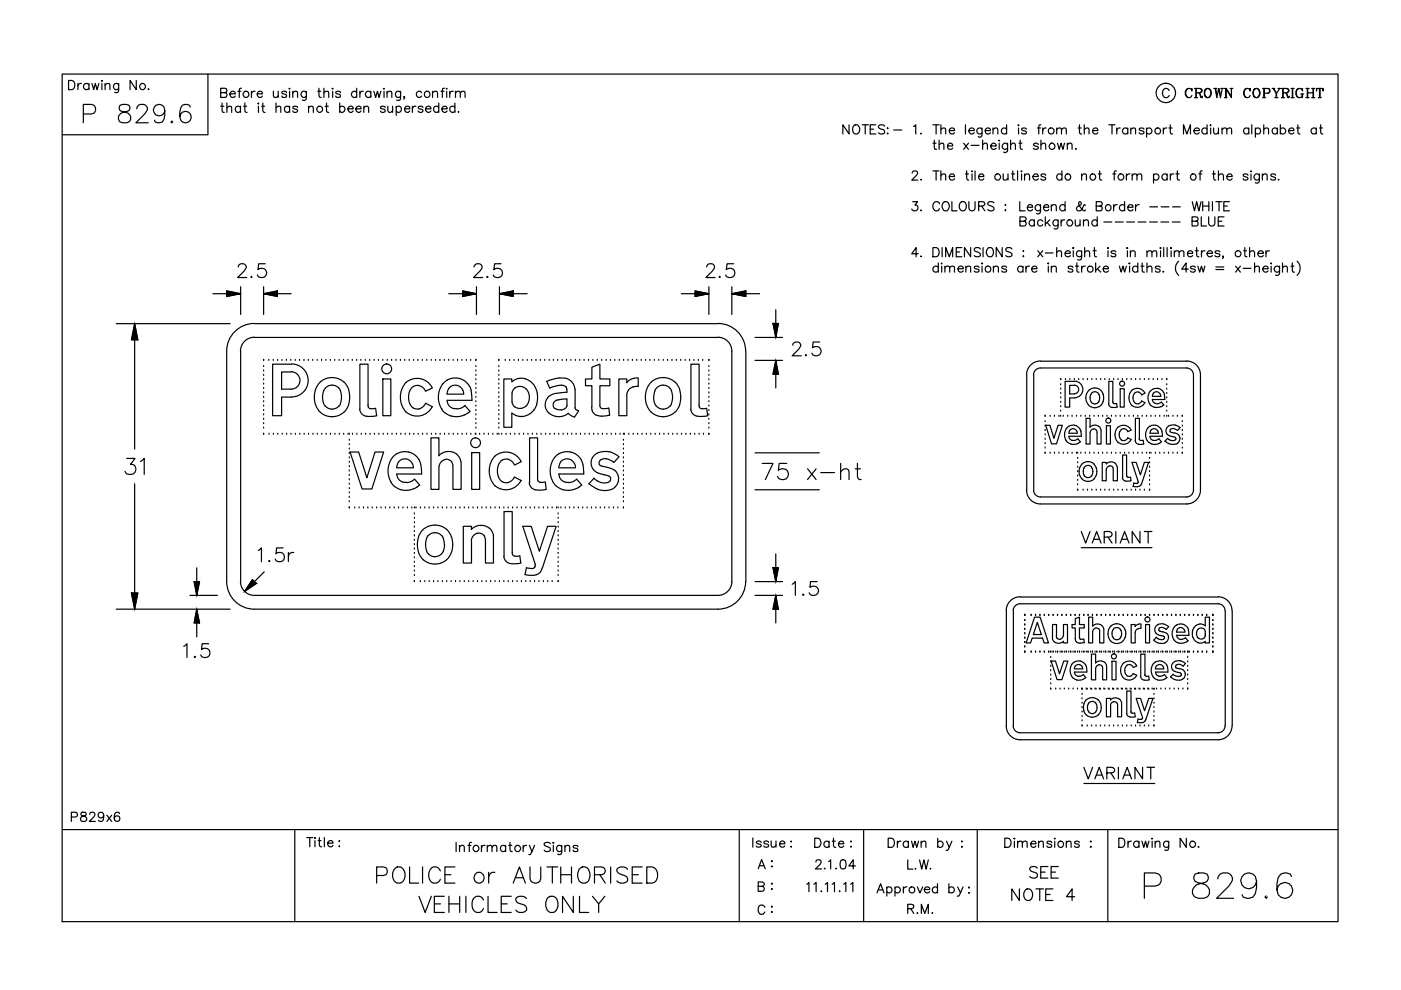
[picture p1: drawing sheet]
<svg xmlns="http://www.w3.org/2000/svg" width="297mm" height="210mm" viewBox="0 0 297 210" stroke-linecap="round" stroke-linejoin="round" font-family="sans-serif">
<g fill="none" stroke="#000" stroke-width=".25">
<path d="M13.2 15.7h270.5v179.7h-270.5zM14.5 17.1h.7a1.04 1.04 0 0 1 .7 .9 1.04 1.04 0 0 1-.7 1h-.7zM16.5 17.7v1.3M17.2 17.7a.58 .58 0 0 0-.7 .5M18.9 18a.63 .63 0 0 0-1-.1 .63 .63 0 0 0 0 .9 .63 .63 0 0 0 1-.1M18.9 17.7v1.3M19.5 17.7l.4 1.3 .3-1.3 .4 1.3 .4-1.3M21.6 17.7v1.3M21.6 17.1h.1l-.1 .1zM22.3 18.1l.4-.4 .5 .1 .1 1.2M22.3 17.7v1.3M25.2 17.7l-.1 1.8-.3 .1h-.5"/>
<path d="M25.2 18a.61 .61 0 0 0-.9-.1 .61 .61 0 0 0 0 .9 .61 .61 0 0 0 .9-.1M28.9 17.1v1.9l-1.3-1.9v1.9M31.5 18.8v.2l.1-.1M44.1 15.7v12.9h-30.9M46.8 19.6h1.1l.2-.3-.1-.4-.4-.2h-.8v2h.8a.51 .51 0 0 0 .5-.5 .51 .51 0 0 0-.5-.6M48.7 19.9h1.2a.6 .6 0 0 0-.9-.5 .6 .6 0 0 0-.1 1 .56 .56 0 0 0 .5 .3 .56 .56 0 0 0 .5-.3M50.4 19.3h.7M51.2 18.7l-.4 .1-.1 .3v1.6M53.3 19.3v1.4M54.1 19.3a.64 .64 0 0 0-.8 .6M54.5 19.9h1.1a.6 .6 0 0 0-.8-.5 .6 .6 0 0 0-.2 1 .57 .57 0 0 0 1 0M58 19.3l.1 1.3 .4 .1 .5-.4"/>
<path d="M59 19.3v1.4M60.8 19.6a.57 .57 0 0 0-1.1 0l.3 .3 .7 .2 .1 .3a.57 .57 0 0 1-1.1 0M61.4 19.3v1.4M61.4 18.7v.2zM62.1 19.7l.4-.4 .5 .1 .1 1.3M62.1 19.3v1.4M65 19.3v1.5a.53 .53 0 0 1-.9 .4M65 19.6a.63 .63 0 0 0-1-.1 .63 .63 0 0 0 0 1 .63 .63 0 0 0 1-.1M67.4 19.3h.6M67.6 18.7v1.6l.1 .3 .4 .1M68.7 19.7l.4-.4 .5 .1 .1 1.3M68.7 18.7v2"/>
<path d="M70.4 18.8h.2zM70.5 19.3v1.4M72.2 19.6a.57 .57 0 0 0-1 0l.2 .3 .7 .2 .1 .3a.57 .57 0 0 1-1 0M75.6 19.6a.61 .61 0 0 0-.9-.1 .61 .61 0 0 0 0 1 .61 .61 0 0 0 .9-.1M75.6 18.7v2M76.3 19.3v1.4M77 19.3a.58 .58 0 0 0-.7 .6M78.6 19.6a.63 .63 0 0 0-.9-.1 .63 .63 0 0 0 0 1 .63 .63 0 0 0 .9-.1M78.6 19.3v1.4M79.3 19.3l.3 1.4 .4-1.4 .4 1.4 .3-1.4M81.3 18.8h.2zM81.4 19.3v1.4"/>
<path d="M82.1 19.7l.4-.4 .5 .1 .1 1.3M82.1 19.3v1.4M84.9 19.3l-.1 1.8-.2 .2-.5-.1M84.9 19.6a.61 .61 0 0 0-.9-.1 .61 .61 0 0 0 0 1 .61 .61 0 0 0 .9-.1M89.4 19.6a.61 .61 0 0 0-.9-.1 .61 .61 0 0 0 0 1 .61 .61 0 0 0 .9-.1M91.7 19.7l.5-.4 .4 .1 .2 1.3M91.7 19.3v1.4M93.5 19.3h.7M94.2 18.7l-.3 .1-.1 .3v1.6M94.7 19.3v1.4M94.7 18.7v.2zM95.3 19.3v1.4"/>
<path d="M96.1 19.3a.64 .64 0 0 0-.8 .6M96.6 19.7l.4-.4 .5 .1 .1 1.3M96.6 19.3v1.4M97.6 19.7l.5-.4 .4 .1 .1 1.3M247.9 19.2a.72 .72 0 0 0-.8-.5 .72 .72 0 0 0-.6 .8 .88 .88 0 0 0 .2 .9 .88 .88 0 0 0 .9 .2l.3-.4M252 18.8a1.07 1.07 0 0 0-.6 .9 1.07 1.07 0 0 0 .6 1M252.6 19l.1 .3v-.5l-.1 .2a.75 .75 0 0 0-.8-.2 .75 .75 0 0 0-.5 .7 .9 .9 0 0 0 .2 .9 .9 .9 0 0 0 .9 .2l.3-.4M253.3 18.8h1.4a.4 .4 0 0 1 .2 .4 .4 .4 0 0 1-.2 .4l-1.1 .1M253.5 18.8v1.9M253.6 18.8v1.9M254.1 19.7l.3 .2 .4 .7 .1-.1M254.3 19.8l.4 .9h.2v-.3"/>
<path d="M254.4 18.8h.2a.46 .46 0 0 1 .2 .5 .46 .46 0 0 1-.4 .4M256 18.8a1.02 1.02 0 0 0-.7 1 1.02 1.02 0 0 0 .8 .9 1 1 0 0 0 .7-1 1 1 0 0 0-.8-.9 1.12 1.12 0 0 0 0 1.9M256.1 18.8a1.09 1.09 0 0 1 .6 .9 1.09 1.09 0 0 1-.6 1M257.4 18.8h.6M257.7 18.8l.3 1.9 .4-1.9 .4 1.9 .3-1.9M257.7 18.8l.3 1.4M258.5 18.8l.3 1.4M258.8 18.8h.6M259.6 18.8h.4M259.9 18.8v1.9M260.8 18.8h.6M261.1 18.8v1.9l-1.1-1.8"/>
<path d="M264.3 18.8a1.11 1.11 0 0 0 0 1.9M265 19l.1 .3v-.5l-.1 .2a.75 .75 0 0 0-.8-.2 .75 .75 0 0 0-.5 .7v.4a.72 .72 0 0 0 .5 .8 .72 .72 0 0 0 .9-.5M266.3 18.8a1.06 1.06 0 0 0-.7 .9 1.06 1.06 0 0 0 .7 1 .98 .98 0 0 0 .8-1 .98 .98 0 0 0-.8-.9 1.12 1.12 0 0 0 0 1.9M266.5 18.8a1.09 1.09 0 0 1 .6 .9 1.09 1.09 0 0 1-.6 1M267.7 18.8h1.1l.5 .3a.53 .53 0 0 1-.5 .7h-.7M267.9 18.8v1.9M268.1 18.8v1.9M268.8 18.8l.4 .3-.1 .5-.3 .2M269.7 18.8h.6M269.9 18.8l.7 1v.9M270 18.8l.7 1v.9M270.9 18.8h.6"/>
<path d="M271.3 18.8l-.6 1M271.7 18.8h1.4a.4 .4 0 0 1 .2 .4 .4 .4 0 0 1-.2 .4l-1.1 .1M272 18.8v1.9M272.5 19.7l.3 .2 .4 .7 .2-.1M272.7 19.8l.4 .9h.2l.1-.3M272.8 18.8h.2a.46 .46 0 0 1 .2 .5 .46 .46 0 0 1-.4 .4M273.7 18.8h.7M274 18.8v1.9M274.1 18.8v1.9M275.4 18.8a1.11 1.11 0 0 0 0 1.9M275.8 19.9h.6M276.1 19l.1 .3v-.5l-.1 .2a.75 .75 0 0 0-.8-.2 .75 .75 0 0 0-.5 .7 .86 .86 0 0 0 .1 .9 .86 .86 0 0 0 1 .2l.2-.2"/>
<path d="M276.1 19.9v.8M276.2 19.9v.8M276.9 18.8h.7M277.2 18.8v1.9M277.3 18.8v1.9M277.3 19.7h1.1M278.1 18.8h.6M278.4 18.8v1.9M278.5 18.8v1.9M279.2 18.8l-.1 .5v-.5h1.4v.5l-.1-.5M279.8 18.8v1.9M279.9 18.8v1.9"/>
<path d="M17.7 24.2h1.6l.6-.2a1.05 1.05 0 0 0 .4-1.1 1.05 1.05 0 0 0-1-.8h-1.6v3.9M25.5 22.3a.81 .81 0 0 0 .3 1.3 1.62 1.62 0 0 1 1.9 1.7l-.2 .4a1.71 1.71 0 0 1-2.2 0 1.2 1.2 0 0 1 .9-1.9l.7-.2a.77 .77 0 0 0 .4-1.3l-.5-.2zM29 23.1a.95 .95 0 0 1 .7-1h.8a.96 .96 0 0 1 .5 1.5l-2.2 2.4h2.6M34.9 23.5a1.21 1.21 0 0 1-1.7 .9 1.21 1.21 0 0 1-.4-1.9 1.21 1.21 0 0 1 2 .2 3.6 3.6 0 0 1-.4 3.2l-.9 .1-.6-.1-.2-.4M36.5 25.7l-.2 .2 .2 .1 .1-.1M40.4 22.7a1.12 1.12 0 0 0-1.1-.6 1.12 1.12 0 0 0-1 .8 2.84 2.84 0 0 0 .4 3 1.21 1.21 0 0 0 1.7-.6 1.21 1.21 0 0 0-.8-1.6 1.21 1.21 0 0 0-1.5 1M46.8 22.5h.7M47.1 21.8v1.7l.1 .2 .4 .1M48.1 22.9l.5-.4 .4 .1 .1 1.2M48.1 21.8v2M51 22.8a.62 .62 0 0 0-.9-.1 .62 .62 0 0 0 0 .9 .62 .62 0 0 0 .9-.1M51 22.5v1.3"/>
<path d="M51.7 22.5h.6M51.9 21.8v1.7l.1 .2 .4 .1M54.8 22.5v1.3M54.8 21.8v.3zM55.5 22.5h.6M55.7 21.8v1.7l.1 .2 .4 .1M58.5 22.9l.5-.4 .4 .1 .1 1.2M58.5 21.8v2M61.4 22.8a.62 .62 0 0 0-.9-.1 .62 .62 0 0 0 0 .9 .62 .62 0 0 0 .9-.1M61.4 22.5v1.3M63.1 22.8a.62 .62 0 0 0-1 0 .9 .9 0 0 0 .9 .4l.1 .3a.57 .57 0 0 1-1 0M65.4 22.9l.5-.4 .5 .1v1.2"/>
<path d="M65.4 22.5v1.3M68.9 22.5h.7M69.2 21.8v1.7l.1 .2 .4 .1M72 22.8a.62 .62 0 0 1 .9-.1 .62 .62 0 0 1 0 .9 .62 .62 0 0 1-.9-.1M72 21.8v2M73.8 23.1h1.1a.57 .57 0 0 0-.6-.6 .57 .57 0 0 0-.5 .6v.1a.61 .61 0 0 0 .4 .6 .61 .61 0 0 0 .7-.3M75.5 23.1h1.1a.6 .6 0 0 0-.9-.5 .6 .6 0 0 0-.2 .9 .57 .57 0 0 0 1.1 0M77.1 22.9l.5-.4 .4 .1 .2 1.2M77.1 22.5v1.3M81.7 22.8a.62 .62 0 0 0-1 0v.2a.9 .9 0 0 1 1 .5 .57 .57 0 0 1-1 0M82.2 22.5l.2 1.2 .4 .1 .4-.3M83.2 22.5v1.3"/>
<path d="M84 22.8a.62 .62 0 0 1 .9-.1 .62 .62 0 0 1 0 .9 .62 .62 0 0 1-.9-.1M84 22.5v2M85.8 23.1h1.1a.6 .6 0 0 0-.9-.5 .6 .6 0 0 0-.1 .9 .57 .57 0 0 0 1 0M85.8 20.6h-.2l.1-.2 .1 .2-.2 .4M87.4 22.5v1.3M88.2 22.5a.64 .64 0 0 0-.8 .6M89.7 22.8a.62 .62 0 0 0-1 0v.2l.9 .2 .1 .3a.57 .57 0 0 1-1 0M90.2 23.1h1.2a.62 .62 0 0 0-1-.5 .62 .62 0 0 0 .1 1.1 .54 .54 0 0 0 .9-.2M93 22.8a.62 .62 0 0 0-.9-.1 .62 .62 0 0 0 0 .9 .62 .62 0 0 0 .9-.1M93 21.8v2M93.7 23.1h1.1a.6 .6 0 0 0-.8-.5 .6 .6 0 0 0-.2 .9 .57 .57 0 0 0 1 0M96.4 22.8a.62 .62 0 0 0-.9-.1 .62 .62 0 0 0 0 .9 .62 .62 0 0 0 .9-.1"/>
<path d="M96.4 21.8v2M97.2 23.6v.2l.1-.1M180 26.5v1.9l-1.3-1.9v1.9M180.9 26.8a.72 .72 0 0 1 .9-.3 .72 .72 0 0 1 .5 .7 .85 .85 0 0 1-.2 .9 .85 .85 0 0 1-.9 .2 1.2 1.2 0 0 1-.3-1.5zM182.8 26.5h1.3M183.4 26.5v1.9M184.5 27.4h.7M185.7 26.5h-1.2v1.9h1.2M187.6 26.8a.73 .73 0 0 0-.8-.4 .73 .73 0 0 0-.6 .5l.2 .3 1 .4a.5 .5 0 0 1 0 .7 .99 .99 0 0 1-1.2-.1M188.1 27.2h.2zM188.1 28.3h.2zM189.5 27.6h1.7"/>
<path d="M193.4 36.7l.4-.5h.4l.3 .4-.3 .7-.9 .9h1.3M193.7 26.8l.5-.3v1.9M195.3 28.2v.2l.1-.1M195.3 38v.2l.1-.1M197.8 26.5h1.3M197.8 30.4h.7M197.8 36.2h1.3M198.1 29.7v1.6l.1 .3 .4 .1M198.5 26.5v1.9M198.5 36.2v2M199.1 30.7l.5-.3 .4 .1 .1 1.2M199.1 29.7v2"/>
<path d="M199.5 27.5a.67 .67 0 0 1 .9-.3l.1 1.2M199.5 37.3l.5-.4 .4 .1 .1 1.2M199.5 26.5v1.9M199.5 36.2v2M200.9 30.9h1.1a.55 .55 0 0 0-.6-.6 .55 .55 0 0 0-.5 .6 .61 .61 0 0 0 .3 .7 .61 .61 0 0 0 .8-.2M201.3 27.7h1.1a.6 .6 0 0 0-.9-.5 .6 .6 0 0 0-.1 1 .62 .62 0 0 0 1 0M201.3 37.4h1.1a.6 .6 0 0 0-.9-.5 .6 .6 0 0 0-.1 1 .57 .57 0 0 0 1 0M204.3 30.4l1 1.3M204.7 26.5v1.9M204.7 36.9h.6M204.9 36.2v1.6l.2 .3 .3 .1M205.3 30.4l-1 1.3"/>
<path d="M205.4 27.7h1.2a.57 .57 0 0 0-.6-.6 .57 .57 0 0 0-.6 .6v.2a.63 .63 0 0 0 .5 .5 .63 .63 0 0 0 .7-.2M205.9 30.8h1.7M206.1 36.9v1.3M206.1 36.2v.2zM206.7 36.2v2M207.5 37.4h1.1a.6 .6 0 0 0-.9-.5 .6 .6 0 0 0-.1 1 .57 .57 0 0 0 1 0M208.2 27.1v1.5a.49 .49 0 0 1-.3 .4 .49 .49 0 0 1-.5 0M208.2 27.4a.62 .62 0 0 0-.9-.1 .62 .62 0 0 0 0 .9 .62 .62 0 0 0 .9 0M208.3 30.7l.5-.3 .5 .1 .1 1.2M208.3 29.7v2M208.9 27.7h1.1a.6 .6 0 0 0-.9-.5 .6 .6 0 0 0-.1 1 .62 .62 0 0 0 1 0M210.1 30.9h1.1a.62 .62 0 0 0-.9-.5 .62 .62 0 0 0-.1 1 .65 .65 0 0 0 1 0"/>
<path d="M210.5 27.5l.5-.4 .5 .1 .1 1.2M210.5 27.1v1.3M211.8 29.7v.2zM211.8 30.4v1.3M212.7 36.9l.1 1.2 .4 .1 .5-.4M213.4 27.4a.62 .62 0 0 0-.9-.1 .62 .62 0 0 0 0 .9 .62 .62 0 0 0 .9 0M213.4 26.5v1.9M213.6 30.4v1.5a.54 .54 0 0 1-.8 .3M213.6 30.6a.64 .64 0 0 0-.9 0 .64 .64 0 0 0 0 .9 .64 .64 0 0 0 .9-.1M213.7 36.9v1.3M214.3 30.7l.4-.3 .5 .1 .1 1.2M214.3 29.7v2"/>
<path d="M214.5 36.9h.6M214.7 36.2v1.6l.1 .3 .4 .1M215.7 36.2v2M215.9 26.5h.1v.2zM216 27.1v1.3M216 30.4h.7M216.3 29.7v1.6l.1 .3 .4 .1M216.5 36.3h.2zM216.6 36.9v1.3M217.2 37.3l.5-.4 .5 .1 .1 1.2M217.2 36.9v1.3M217.6 27.4a.62 .62 0 0 0-1 0l.3 .3 .5 .1a.33 .33 0 0 1 .1 .5 .7 .7 0 0 1-.9-.1"/>
<path d="M219 37.4h1.1a.61 .61 0 0 0-.8-.5 .61 .61 0 0 0-.2 1 .6 .6 0 0 0 1 0M219.9 27.1h.7M220.1 30.6a.6 .6 0 0 0-1 0l.3 .3 .6 .2 .1 .3a.65 .65 0 0 1-1 0M220.7 26.5h-.4l-.1 .3v1.6M220.7 30.7l.5-.3 .4 .1 .1 1.2M220.7 29.7v2M221.1 27.1v1.3M221.7 37.2a.57 .57 0 0 0-1 0l.1 .1 .8 .3 .1 .3a.57 .57 0 0 1-1 0M221.8 27.1a.58 .58 0 0 0-.7 .6M224 27.5a.67 .67 0 0 1 1-.3l.1 1.2M224 27.1v1.3M224.2 30.4l.4 1.3 .4-1.3 .4 1.3 .3-1.3"/>
<path d="M225.1 27.5l.4-.4 .5 .1 .1 1.2M225.1 37.2a.61 .61 0 0 0-.9-.1 .61 .61 0 0 0 0 .9 .61 .61 0 0 0 .9-.1M225.1 36.2v2M226.3 30.7l.5-.3 .4 .1 .1 1.2M226.3 30.4v1.3M228.1 31.5v.2l.1-.1M228.6 27.1h.6M228.9 26.5v1.5l.1 .3 .3 .1M229.3 37.3l.5-.4 .5 .1v1.2M229.3 36.9v1.3M229.9 27.5l.4-.4 .5 .1 .1 1.2M229.9 26.5v1.9"/>
<path d="M231.7 27.7h1.1a.6 .6 0 0 0-.9-.5 .6 .6 0 0 0-.2 1 .62 .62 0 0 0 1.1 0M232.9 36.9h.6M233.1 36.2v1.6l.1 .3 .4 .1M235.1 26.5h1.3M235.8 26.5v1.9M235.9 36.9h.7M236.7 36.2l-.4 .1-.1 .3v1.6M236.8 27.1v1.3M237.5 27.1a.58 .58 0 0 0-.7 .6M238.8 36.9v1.3M239.1 27.4a.64 .64 0 0 0-.9-.1 .64 .64 0 0 0 0 .9 .64 .64 0 0 0 .9 0M239.1 27.1v1.3"/>
<path d="M239.6 36.9a.64 .64 0 0 0-.8 .5M239.7 27.5l.5-.4 .5 .1 .1 1.2M239.7 27.1v1.3M240 37.3l.5-.4 .5 .1 .1 1.2M240 36.9v1.3M241.1 37.3l.4-.4 .5 .1 .1 1.2M242.5 27.4a.62 .62 0 0 0-1 0 .9 .9 0 0 0 1 .5v.3a.62 .62 0 0 1-1 0M243.1 27.4a.64 .64 0 0 1 .9-.1 .64 .64 0 0 1 0 .9 .64 .64 0 0 1-.9 0M243.1 27.1v2M244.6 37.2a.63 .63 0 0 1 .9-.1 .63 .63 0 0 1 0 .9 .63 .63 0 0 1-.9-.1M244.6 36.9v1.9M246.6 27.1v1.3"/>
<path d="M247.4 27.1a.58 .58 0 0 0-.8 .6M247.5 37.2a.61 .61 0 0 0-1-.1 .61 .61 0 0 0 0 .9 .61 .61 0 0 0 1-.1M247.5 36.9v1.3M247.8 27.1h.7M248.1 26.5v1.5l.1 .3 .4 .1M248.1 36.9v1.3M248.8 36.9a.58 .58 0 0 0-.7 .5M249.3 36.9h.7M249.6 36.2v1.6l.1 .3 .4 .1M250.9 28.4v-1.9l.7 1.9 .8-1.9v1.9M253.1 27.7h1.2a.57 .57 0 0 0-.6-.6 .57 .57 0 0 0-.6 .6v.2a.63 .63 0 0 0 .5 .5 .63 .63 0 0 0 .7-.2M253.3 20.7h.6"/>
<path d="M254.2 36.9h.6M254.9 36.2l-.4 .1-.1 .3v1.6M255.9 27.4a.62 .62 0 0 0-.9-.1 .62 .62 0 0 0 0 .9 .62 .62 0 0 0 .9 0M255.9 26.5v1.9M256.7 27.1v1.3M256.7 26.5v.2zM257.1 36.9h.6M257.3 27.1l.1 1.2 .5 .1 .4-.4M257.3 36.2v1.6l.1 .3 .4 .1M258.3 27.1v1.3M258.3 37.3l.5-.4 .5 .1 .1 1.2M258.3 36.2v2"/>
<path d="M259.1 27.5l.5-.4 .4 .1 .1 1.2M259.1 27.1v1.3M259.6 20.7h.6M260.1 27.5l.5-.4 .4 .1 .1 1.2M260.1 37.4h1.2a.61 .61 0 0 0-.9-.5 .61 .61 0 0 0-.2 1 .6 .6 0 0 0 1.1 0M261.1 20.5l-1.1-1.7v1.9M264.6 37.2a.57 .57 0 0 0-1 0l.1 .1 .8 .3 .1 .3a.57 .57 0 0 1-1 0M264.8 27.4a.62 .62 0 0 0-.9-.1 .62 .62 0 0 0 0 .9 .62 .62 0 0 0 .9 0M264.8 27.1v1.3M265.2 36.9v1.3M265.2 36.2v.2zM265.4 26.5v1.9"/>
<path d="M266.2 27.4a.62 .62 0 0 1 .9-.1 .62 .62 0 0 1 0 .9 .62 .62 0 0 1-.9 0M266.2 27.1v2M267 36.9v1.5a.53 .53 0 0 1-.8 .3M267 37.2a.63 .63 0 0 0-.9-.1 .63 .63 0 0 0 0 .9 .63 .63 0 0 0 .9-.1M267.6 37.3l.5-.4 .5 .1 .1 1.2M267.6 36.9v1.3M267.7 20.7h.6M267.9 27.5a.67 .67 0 0 1 1-.3l.1 1.2M267.9 26.5v1.9M270.3 20.7h.6M270.4 37.2a.57 .57 0 0 0-1 0l.1 .1 .9 .3v.3a.57 .57 0 0 1-1 0M270.8 27.4a.62 .62 0 0 0-.9-.1 .62 .62 0 0 0 0 .9 .62 .62 0 0 0 .9 0"/>
<path d="M270.8 27.1v1.3M271.1 38v.2l.1-.1M271.5 27.4a.64 .64 0 0 1 .9-.1 .64 .64 0 0 1 0 .9 .64 .64 0 0 1-.9 0M271.5 26.5v1.9M271.7 20.7h.6M273.2 27.7h1.1a.6 .6 0 0 0-.8-.5 .6 .6 0 0 0-.2 1 .62 .62 0 0 0 1 0M273.7 20.7h.7M274.9 27.1h.7M275.2 26.5v1.5l.1 .3 .3 .1M276.9 20.7h.7M278.1 20.7h.6M279.1 27.4a.62 .62 0 0 0-.9-.1 .62 .62 0 0 0 0 .9 .62 .62 0 0 0 .9 0"/>
<path d="M279.1 27.1v1.3M279.5 20.7h.6M279.8 27.1h.6M280 26.5v1.5l.1 .3 .4 .1M50.5 56.6l.3-.6 .8-.1a.72 .72 0 0 1 .4 1.1l-1.6 1.8h1.9M53.3 58.6l-.1 .1 .1 .1 .1-.1M56.2 55.9h-1.4l-.1 1.3a1.03 1.03 0 0 1 1.6-.1 1.03 1.03 0 0 1-.2 1.6 1.03 1.03 0 0 1-1.5-.4M100.5 56.6l.3-.6 .9-.1a.72 .72 0 0 1 .4 1.1l-1.7 1.8h1.9M103.3 58.6l-.1 .1 .1 .1 .2-.1M106.2 55.9h-1.3l-.2 1.3a1.03 1.03 0 0 1 1.6-.1 1.03 1.03 0 0 1-.2 1.6 1.03 1.03 0 0 1-1.5-.4M149.8 56.6l.3-.6 .8-.1a.72 .72 0 0 1 .5 1.1l-1.7 1.8h1.9M152.6 58.6l-.1 .1 .1 .1 .2-.1"/>
<path d="M155.5 55.9h-1.4l-.1 1.3a1.03 1.03 0 0 1 1.5-.1 1.03 1.03 0 0 1-.1 1.6 1.03 1.03 0 0 1-1.5-.4M193.5 42.8h1l-.5 .7a.66 .66 0 0 1 .5 1 .66 .66 0 0 1-1.1 0l-.1-.2M194.7 53.8h-1.4l.9-1.3v1.9M195.3 44.5l-.1 .1h.2M195.3 54.3v.1h.1M197.8 52.5h.7a1.05 1.05 0 0 1 .6 1 1.05 1.05 0 0 1-.6 .9h-.7zM198.9 56.7a.64 .64 0 0 0-.9-.1 .64 .64 0 0 0 0 .9 .64 .64 0 0 0 .9-.1M198.9 55.8v1.9M199.2 43.2a.72 .72 0 0 0-.8-.5 .72 .72 0 0 0-.6 .8 .9 .9 0 0 0 .2 .9 .9 .9 0 0 0 .9 .2l.3-.4M199.7 56.4v1.3M199.7 55.8v.2zM199.7 52.5v1.9"/>
<path d="M200 43a.74 .74 0 0 1 .8-.2 .74 .74 0 0 1 .5 .7v.4a.76 .76 0 0 1-.8 .8 .76 .76 0 0 1-.8-.8zM200.3 56.8a.67 .67 0 0 1 1-.3l.1 1.2M200.3 56.4v1.3M200.5 54.4v-1.9l.8 1.9 .7-1.9v1.9M201.4 56.8a.67 .67 0 0 1 .9-.3l.1 1.2M201.8 42.8v1.9h1.1M202.7 53.4h.8M203.1 57h1.1a.6 .6 0 0 0-.8-.5 .6 .6 0 0 0-.2 .9 .62 .62 0 0 0 1 0M203.6 43l.2-.2a.89 .89 0 0 1 1 .3 .89 .89 0 0 1 0 1.1 .72 .72 0 0 1-.8 .5 .72 .72 0 0 1-.6-.8zM203.9 52.5h-1.2v1.9h1.2M204.8 56.8l.4-.4 .5 .1 .1 1.2M204.8 56.4v1.3"/>
<path d="M205.4 42.8v1.4a.67 .67 0 0 0 .7 .5 .67 .67 0 0 0 .6-.5v-1.4M205.8 52.5v1.9l-1.3-1.9v1.9M207.5 43.7l1.1-.1a.4 .4 0 0 0 .2-.4 .4 .4 0 0 0-.2-.4h-1.1v1.9M207.6 56.7a.62 .62 0 0 0-1 0 .9 .9 0 0 0 .9 .4l.1 .3a.62 .62 0 0 1-1 0M207.9 52.8a.73 .73 0 0 0-.7-.3 .73 .73 0 0 0-.6 .5l.1 .3 1 .3 .2 .3v.3a.92 .92 0 0 1-1.3 0M208.1 43.7l.7 1M208.2 55.8h.1l-.1 .2zM208.2 56.4v1.3M208.4 52.5v1.9M209.5 52.6a.95 .95 0 0 1 1.1 .4 .95 .95 0 0 1-.1 1.2 .74 .74 0 0 1-.9 .2 .74 .74 0 0 1-.5-.7v-.4zM210.6 56.8l.5-.4 .5 .1 .1 1.2M210.6 56.4v1.3"/>
<path d="M210.7 43a.75 .75 0 0 0-1.3 .2l.2 .3 .9 .4 .2 .5a.84 .84 0 0 1-1.3 0M212.5 52.5v1.9l-1.3-1.9v1.9M213.1 43.5h.1zM213.2 44.5v.2zM213.4 56.7a.6 .6 0 0 0-1 0l.1 .2a.9 .9 0 0 1 .9 .5 .6 .6 0 0 1-1 0M214.6 52.8a.73 .73 0 0 0-.8-.3 .73 .73 0 0 0-.6 .5l.2 .3 1.1 .4 .1 .5a.92 .92 0 0 1-1.4 0M216.2 42.8v1.9h1.2M216.3 46.9l1.1-.1a.44 .44 0 0 0 0-.7l-1.1-.1v1.9h.8a.51 .51 0 0 0 .5-.5 .51 .51 0 0 0-.5-.5M216.9 53.3h.2zM216.9 54.4h.2zM216.9 56.7a.64 .64 0 0 0-1-.1 .64 .64 0 0 0 0 .9 .64 .64 0 0 0 1-.1M216.9 56.4v1.3"/>
<path d="M217.5 56.4v1.3M217.8 43.9h1.1a.6 .6 0 0 0-.8-.5 .6 .6 0 0 0-.2 1 .57 .57 0 0 0 1 0M218.3 56.4a.64 .64 0 0 0-.8 .6M218.8 57h1.1a.6 .6 0 0 0-.9-.5 .6 .6 0 0 0-.2 .9 .62 .62 0 0 0 1.1 0M219.3 46.9a.61 .61 0 0 0-.9-.1 .61 .61 0 0 0 0 .9 .61 .61 0 0 0 .9-.1M219.3 46.6v1.3M220 53.2l1.1 1.2M220.6 43.4l-.1 1.8-.3 .1h-.4M220.6 43.7a.63 .63 0 0 0-.9-.1 .63 .63 0 0 0 0 .9 .63 .63 0 0 0 .9-.1M221.1 53.2l-1.1 1.2M221.1 46.9a.61 .61 0 0 0-.9-.1 .61 .61 0 0 0 0 .9 .61 .61 0 0 0 .9-.1M221.2 43.9h1.1a.6 .6 0 0 0-.8-.5 .6 .6 0 0 0-.2 1 .57 .57 0 0 0 1 0"/>
<path d="M221.6 53.6h1.7M221.6 46v1.9M222 47.2l.6 .7M222.2 55.8h.1v.2zM222.3 56.4v1.3M222.6 46.6l-1 .9M222.9 43.8l.5-.4 .4 .1 .2 1.2M222.9 56.8l.5-.4 .4 .1 .2 1.2M222.9 43.4v1.3M222.9 56.4v1.3M224 53.5a.67 .67 0 0 1 1-.2l.1 1.1M224 52.5v1.9"/>
<path d="M224.3 46.6v1.8l-.3 .2-.5-.1M224.3 46.9a.61 .61 0 0 0-.9-.1 .61 .61 0 0 0 0 .9 .61 .61 0 0 0 .9-.1M225 46.6v1.3M225.7 46.6a.64 .64 0 0 0-.7 .6M225.8 53.7h1.1a.6 .6 0 0 0-.8-.5 .6 .6 0 0 0-.2 1 .62 .62 0 0 0 1 0M225.8 43.7a.63 .63 0 0 0-.9-.1 .63 .63 0 0 0 0 .9 .63 .63 0 0 0 .9-.1M225.8 42.8v1.9M227.5 56.7a.62 .62 0 0 0-1 0v.2a.9 .9 0 0 1 1 .5 .62 .62 0 0 1-1 0M227.6 52.5l.1 .1-.1 .1zM227.6 53.2v1.2M228 46.6l.1 1.2 .4 .1 .5-.4M228 56.4h.7"/>
<path d="M228.3 55.8v1.6l.1 .2 .4 .1M229 46.6v1.3M229.3 53.2v1.5a.51 .51 0 0 1-.3 .4 .51 .51 0 0 1-.5-.1M229.3 53.4a.62 .62 0 0 0-.9 0 .62 .62 0 0 0 0 .9 .62 .62 0 0 0 .9-.1M229.3 56.4v1.3M229.7 47l.5-.4 .4 .1 .2 1.2M229.7 46.6v1.3M230 53.5l.4-.3 .5 .1 .1 1.1M230 52.5v1.9M230.1 43.6l-.1-.2-.2 .1-.3 .7a.67 .67 0 0 1-.6 .5 .67 .67 0 0 1-.7-.4l.1-.4 .7-.4a.38 .38 0 0 0 .3-.4 .38 .38 0 0 0-.3-.3h-.2a1.65 1.65 0 0 0 .8 1.8l.4 .1 .1-.2M230.1 56.4a.64 .64 0 0 0-.8 .6M231.7 53.2h.7"/>
<path d="M232 52.5v1.6l.1 .3h.4M232.3 55.8v1.9M232.4 43.7l1.1-.1 .2-.3-.1-.4-.4-.1h-.8v1.9h.8a.51 .51 0 0 0 .5-.5 .51 .51 0 0 0-.5-.5M232.6 46.9a.63 .63 0 0 0-.9-.1 .63 .63 0 0 0 0 .9 .63 .63 0 0 0 .9-.1M232.6 46v1.9M232.7 57l.7 .7M233.2 56.4l-.9 1M233.9 57h1.1a.6 .6 0 0 0-.8-.5 .6 .6 0 0 0-.2 .9 .62 .62 0 0 0 1 0M234 47.1h1.7M234.8 52.6h.2l-.1 .1zM234.9 53.2v1.2M236.1 43.4v1.3"/>
<path d="M236.4 47.1h1.7M236.6 53.4a.6 .6 0 0 0-1 0v.2a.9 .9 0 0 1 1 .5v.1a.6 .6 0 0 1-1 0M236.9 43.4a.64 .64 0 0 0-.8 .5M237.3 56.4l.4 1.3 .4-1.3 .3 1.3 .4-1.3M238.4 43.7a.61 .61 0 0 0-.9-.1 .61 .61 0 0 0 0 .9 .61 .61 0 0 0 .9-.1M238.4 42.8v1.9M238.9 47.1h1.7M238.9 52.6h.2l-.1 .1zM239 53.2v1.2M239.1 43.9h1.1a.6 .6 0 0 0-.8-.5 .6 .6 0 0 0-.2 1 .57 .57 0 0 0 1 0M239.4 55.8h.2l-.1 .2zM239.5 56.4v1.3"/>
<path d="M239.7 53.5a.67 .67 0 0 1 .9-.2l.1 1.1M239.7 53.2v1.2M240.8 43.4v1.3M241.2 56.7a.62 .62 0 0 0-.9-.1 .62 .62 0 0 0 0 .9 .62 .62 0 0 0 .9-.1M241.2 55.8v1.9M241.3 47.1h1.7M241.5 43.4a.64 .64 0 0 0-.7 .5M241.9 56.4h.6M242.2 55.8v1.6v.2l.4 .1M243.2 53.5l.4-.3 .5 .1 .1 1.1M243.2 53.2v1.2M243.2 56.8l.4-.4 .5 .1 .1 1.2"/>
<path d="M243.2 55.8v1.9M243.7 47.1h1.7M243.8 43.9h1.6M244.2 53.5a.67 .67 0 0 1 1-.2l.1 1.1M246 56.7a.6 .6 0 0 0-1 0v.2a.9 .9 0 0 1 1 .5 .6 .6 0 0 1-1 0M246.1 52.5l.1 .1-.1 .1zM246.1 53.2v1.2M246.1 47.1h1.7M246.2 43.9h1.6M246.6 57.5l-.1 .1h.2M246.7 52.5v1.9M247.5 52.5v1.9"/>
<path d="M248.2 52.6h.2l-.1 .1zM248.3 53.2v1.2M248.6 47.1h1.6M248.6 43.9h1.6M249 53.5a.67 .67 0 0 1 .9-.2l.1 1.1M249 53.2v1.2M249.9 55.4a1.99 1.99 0 0 0 0 3M250 53.5a.67 .67 0 0 1 .9-.2l.1 1.1M251.8 53.7h1.1a.6 .6 0 0 0-.9-.5 .6 .6 0 0 0-.1 1 .6 .6 0 0 0 1 0M251.9 57.1h-1.4l1-1.3v1.9M252.7 46.9l1.1-.1 .2-.3-.1-.4-.4-.1h-.8v1.9h.8l.4-.1v-.7l-.4-.2M252.8 42.8l.5 1.9 .4-1.9 .5 1.9 .4-1.9"/>
<path d="M253.4 53.2h.7M253.4 56.7a.62 .62 0 0 0-1 0 .9 .9 0 0 0 .9 .4l.1 .3a.62 .62 0 0 1-1 0M253.7 52.5v1.6l.1 .3h.4M254 56.4l.4 1.3 .3-1.3 .4 1.3 .4-1.3M254.7 46v1.9h1.1M254.7 53.2v1.2M255 42.8v1.9M255 43.7h1.3M255.5 53.2a.58 .58 0 0 0-.8 .5M255.9 53.7h1.2a.57 .57 0 0 0-.6-.6 .57 .57 0 0 0-.6 .6v.2a.63 .63 0 0 0 .5 .5 .63 .63 0 0 0 .7-.2M256.3 46v1.4a.66 .66 0 0 0 .6 .5 .66 .66 0 0 0 .7-.5v-1.4M256.3 42.8v1.9"/>
<path d="M257.1 42.8v1.9M257.8 42.8h1.3M257.8 56.6h1.7M257.8 57.1h1.7M258.3 46.9h.8M258.5 42.8v1.9M258.6 53.4a.62 .62 0 0 0-1 0 .9 .9 0 0 0 .9 .5l.1 .3a.62 .62 0 0 1-1 0M259.4 54.4h-.2h.2l-.2 .4M259.5 43.7h.7M259.5 46h-1.2v1.9h1.2M260.7 42.8h-1.2v1.9h1.2M262 56.4l1 1.3"/>
<path d="M263 56.4l-1 1.3M263.6 56.9h1.6M263.7 53.2h.6M263.9 52.5v1.6l.1 .3h.4M264.9 53.5l.5-.3 .5 .1 .1 1.1M264.9 52.5v1.9M266 56.8a.67 .67 0 0 1 .9-.3l.1 1.2M266 55.8v1.9M266.7 53.7h1.2a.62 .62 0 0 0-.7-.5 .62 .62 0 0 0-.6 .6 .62 .62 0 0 0 .6 .6l.7-.2M267.7 57h1.2a.57 .57 0 0 0-.6-.6 .57 .57 0 0 0-.6 .6v.1a.63 .63 0 0 0 .5 .6 .63 .63 0 0 0 .7-.3M268.4 53.2v1.2M269.1 53.2a.58 .58 0 0 0-.7 .5"/>
<path d="M269.5 56.4v1.3M269.5 55.8v.2zM271.3 56.4v1.5a.53 .53 0 0 1-.9 .4M271.3 56.7a.64 .64 0 0 0-1-.1 .64 .64 0 0 0 0 .9 .64 .64 0 0 0 1-.1M271.9 56.8l.5-.4 .5 .1v1.2M271.9 55.8v1.9M273.7 56.4h.6M274 55.8v1.6l.1 .2 .4 .1M275 55.4a2.08 2.08 0 0 1 0 3M24.7 68.6h24.1M28.5 68.6v26.6M28.5 68.6l.7 3.5h-1.3z"/>
<path d="M45.1 62.3h5.9M48.1 74.5v48.8M48.1 61.7l2.9 .6-2.9 .6zM51 60.8v5.9M51 74.5v48.8M53.9 71.5a2.94 2.94 0 0 0-2.9 2.9M53.9 68.6a5.9 5.9 0 0 0-5.8 5.8M53.9 71.5h98.3M53.9 68.6h98.3M55.9 60.8v5.9M55.9 62.3h5.8M55.9 62.3l2.9-.6v1.2z"/>
<path d="M55.9 76.4h.1M55.9 77.7h.1M55.9 78.7h.1M55.9 79.6h.1M57 76.4h.1M57.9 76.4h.1M58.9 76.4h.1M59.8 76.4h.1M60.7 76.4h.1M61.7 76.4h.1M61.8 78.8a1.84 1.84 0 0 1 1.8 1.9 1.84 1.84 0 0 1-1.8 1.8M61.8 78.9h-2.1v3.6h2.1"/>
<path d="M61.8 77.2a3.5 3.5 0 0 1 3.5 3.5 3.5 3.5 0 0 1-3.5 3.5M61.9 77.2h-4.1v10.9h1.9v-3.9h2.2M62.6 76.4h.1M63.5 76.4h.1M64.4 76.4h.1M65.4 76.4h.1M66.3 76.4h.1M67.2 76.4h.1M68.2 76.4h.1M69.1 76.4h.1M70 76.4h.1M71 76.4h.1"/>
<path d="M71.9 76.4h.1M72.8 76.4h.1M73.8 76.4h.1M74.7 76.4h.1M75.6 76.4h.1M76.5 76.4h.1M77.4 76.4h.1M78.4 76.4h.1M79.3 76.4h.1M80.2 76.4h.1M81.2 76.4h.1M82.1 76.4h.1"/>
<path d="M83 76.4h.1M84 76.4h.1M84.9 76.4h.1M85.8 76.4h.1M86.8 76.4h.1M87.7 76.4h.1M88.6 76.4h.1M89.6 76.4h.1M90.5 76.4h.1M91.4 76.4h.1M92.3 76.4h.1M93.3 76.4h.1"/>
<path d="M94.2 76.4h.1M95.1 62.3h5.9M95.1 76.4h.1M96.1 76.4h.1M97 76.4h.1M97.9 76.4h.1M98.1 61.7l2.9 .6-2.9 .6zM98.9 76.4h.1M99.8 76.4h.1M100.9 79.6h.1M100.9 78.7h.1M100.9 77.7h.1"/>
<path d="M100.9 76.4h.1M101 60.8v5.9M105.8 79.6h.1M105.8 78.7h.1M105.8 77.7h.1M105.8 76.4h.1M105.9 60.8v5.9M105.9 62.3h5.9M105.9 62.3l2.9-.6v1.2zM107.1 76.4h.1M108 76.4h.1M109 76.4h.1"/>
<path d="M109.9 76.4h.1M110.8 76.4h.1M111.8 76.4h.1M112.7 76.4h.1M113.6 76.4h.1M114.6 76.4h.1M115.5 76.4h.1M116.4 76.4h.1M117.3 76.4h.1M118.3 76.4h.1M119.2 76.4h.1M120.1 76.4h.1"/>
<path d="M121 76.4h.1M122 76.4h.1M122.9 76.4h.1M123.8 76.4h.1M124.8 76.4h.1M125.7 76.4h.1M126.6 76.4h.1M127.6 76.4h.1M128.5 76.4h.1M129.4 76.4h.1M130.4 76.4h.1M131.3 76.4h.1"/>
<path d="M132.2 76.4h.1M133.2 76.4h.1M134.1 76.4h.1M135 76.4h.1M135.9 76.4h.1M136.9 76.4h.1M137.8 76.4h.1M138.7 76.4h.1M139.7 76.4h.1M140.6 76.4h.1M141.5 76.4h.1M142.5 76.4h.1"/>
<path d="M143.4 76.4h.1M144.3 76.4h.1M144.5 62.3h5.8M145.3 76.4h.1M146.2 76.4h.1M147.1 76.4h.1M147.4 61.7l2.9 .6-2.9 .6zM148.1 76.4h.1M149 76.4h.1M150.3 60.8v5.9M150.3 79.6h.1M150.3 78.7h.1"/>
<path d="M150.3 77.7h.1M150.3 76.4h.1M152.2 68.6a5.9 5.9 0 0 1 5.9 5.8M152.2 71.5a2.94 2.94 0 0 1 3 2.9M155.2 74.5v48.8M155.2 60.8v5.9M155.2 62.3l2.9-.6v1.2zM155.2 62.3h5.8M158.1 74.5v48.8M160.1 71.5h5.8M160.1 76.4h5.8M163.9 68.6h1.1l-.5 2.9z"/>
<path d="M164.5 76.4l.5 2.9h-1.1zM164.5 65.7v5.8M164.5 76.4v5.9M168.1 73.2a.65 .65 0 0 1 .5-.7h.6a.69 .69 0 0 1 .4 1.1l-1.6 1.8h1.9M170.9 75.1l-.2 .2 .2 .1 .1-.1M173.8 72.5h-1.4l-.1 1.2a1.04 1.04 0 0 1 1.5 0 1.04 1.04 0 0 1-.1 1.6 1.04 1.04 0 0 1-1.6-.4M217.7 79.5v24.4M219.2 79.5v24.4M220.6 76.5a2.94 2.94 0 0 0-3 3M220.6 76.6h31M251.6 76.5a2.94 2.94 0 0 1 2.9 3M251.6 78a1.46 1.46 0 0 1 1.4 1.5"/>
<path d="M251.6 78h-31a1.46 1.46 0 0 0-1.5 1.5M253 79.5v24.4M254.5 79.5v24.4M26.9 97.2h1.7l-.9 1.3a1.1 1.1 0 0 1 1.1 1.2 1.1 1.1 0 0 1-1.5 .9l-.4-.1-.4-.6M29.8 97.8l.8-.6v3.4M55.9 92.1h.1M55.9 80.5h.1M55.9 81.4h.1M55.9 82.4h.1M55.9 83.3h.1M55.9 84.2h.1M55.9 85.2h.1"/>
<path d="M55.9 86.1h.1M55.9 87h.1M55.9 88h.1M55.9 88.9h.1M55.9 89.8h.1M55.9 90.8h.1M57 92.1h.1M58 92.1h.1M58.9 92.1h.1M59.8 92.1h.1M60.8 92.1h.1M61.7 92.1h.1"/>
<path d="M62.6 92.1h.1M63.6 92.1h.1M64.5 92.1h.1M65.4 92.1h.1M66.4 92.1h.1M66.9 82.6a5.4 5.4 0 0 0 0 3.2M66.9 85.8l.3 .7 .7 .9M67.3 92.1h.1M67.9 81a3.7 3.7 0 0 1 6 1.6M67.9 81l-.7 .9-.3 .7M68.2 92.1h.1M68.6 85.6l.4 .5"/>
<path d="M69 86.1a1.88 1.88 0 0 0 1.4 .6M69.1 92.1h.1M70.1 92.1h.1M70.4 81.7a1.9 1.9 0 0 1 1.8 1.2M70.4 81.7a2.32 2.32 0 0 0-2 2.9l.2 1M71 92.1h.1M71.9 86.1a1.88 1.88 0 0 1-1.5 .6M71.9 92.1h.1M72.2 82.9a3.9 3.9 0 0 1 0 2.7M72.2 85.6l-.3 .5M72.9 92.1h.1M73.8 92.1h.1"/>
<path d="M73.9 82.6a5.4 5.4 0 0 1 0 3.2M73.9 85.8a3.7 3.7 0 0 1-6 1.6M74.1 92.1h.1M74.1 93.3h.1M74.1 94.3h.1M74.1 95.2h.1M74.1 96.1h.1M74.1 97.1h.1M74.1 98h.1M74.1 98.9h.1M74.1 99.9h.1M74.2 95.8h1.8l1.8 5.5 1.7-5.5h1.8l-2.5 7.9h-2z"/>
<path d="M74.7 92.1h.1M75.7 92.1h.1M76.6 92.1h.1M77.5 92.1h.1M78.1 86.2a1.23 1.23 0 0 0 1.5 .4M78.1 86.2l-.1-9h-1.7v9.6a1.78 1.78 0 0 0 2.2 1.5l1.3-.2M78.5 92.1h.1M79.4 92.1h.1M79.6 86.6l.3 1.5M80.3 92.1h.1M81.2 80.3h1.7v7.8h-1.7zM81.3 92.1h.1"/>
<path d="M82.2 92.1h.1M83.1 92.1h.1M84 92.1h.1M84.1 99.2h3.5M84.5 98a1.71 1.71 0 0 1 2.9 .3M84.5 98l-.4 1.1M85 92.1h.1M85.9 92.1h.1M86.1 81.1a3.6 3.6 0 0 1 5.5 1.1M86.1 81.1a4.7 4.7 0 0 0 0 6.3M86.8 92.1h.1M87.5 98.3l.1 .8"/>
<path d="M87.7 92.1h.1M88.7 92.1h.1M88.9 97.5a6.4 6.4 0 0 1 .5 3M88.9 97.5a3.5 3.5 0 0 0-3.8-1.7 3.5 3.5 0 0 0-2.7 3.1 4.8 4.8 0 0 0 .6 3.4M89.6 92.1h.1M90.2 82.9a1.82 1.82 0 0 0-2-1.2 1.82 1.82 0 0 0-1.5 1.9 2.57 2.57 0 0 0 1.5 3.1h.7M90.2 85.5l-.4 .6-1 .6M90.3 85.5l1.3 .7a3.6 3.6 0 0 1-5.5 1.2M90.5 92.1h.1M91.5 92.1h.1M91.7 82.3l-1.4 .6M92.4 92.1h.1"/>
<path d="M93.1 96.6a2.67 2.67 0 0 1 2.7-.8 2.67 2.67 0 0 1 1.9 2.1M93.1 96.6v-3.8h-1.7v11h1.7v-4.8a1.78 1.78 0 0 1 1.3-1.6M93.3 92.1h.1M93.6 86.7a3.2 3.2 0 0 0 2 1.5M94.2 92.1h.1M94.4 97.4a1.25 1.25 0 0 1 1.3 .5M94.8 83.5a1.77 1.77 0 0 1 1.7-1.8 1.77 1.77 0 0 1 1.8 1.8M94.8 83.6h3.5M94.8 80.6a4.4 4.4 0 0 0-1.1 6.1M95.2 92.1h.1M95.8 97.9l.2 .9M96.1 92.1h.1"/>
<path d="M96.9 86.7l1.1-.3 .6-.4 1 1.2-1.1 .8M97 92.1h.1M97.3 80.2l-1-.1-1.5 .5M97.3 80.2a3.5 3.5 0 0 1 2.6 2.6M97.8 97.9v5.9h-1.8v-5M98 92.1h.1M98.5 88l-1.4 .3-1.4-.1M98.9 92.1h.1M99.8 92.1h.1M99.9 82.8l.1 2.1M100 96h1.7v7.8h-1.7zM100.1 84.9l-5.3-.1a1.8 1.8 0 0 0 2.1 1.9"/>
<path d="M100.8 92.1h.1M100.9 92.1h.1M100.9 90.8h.1M100.9 89.8h.1M100.9 88.9h.1M100.9 88h.1M100.9 87h.1M100.9 86.1h.1M100.9 85.2h.1M100.9 84.2h.1M100.9 83.3h.1M100.9 82.4h.1"/>
<path d="M100.9 81.4h.1M100.9 80.5h.1M101.7 92.1h.1M102.6 92.1h.1M103.6 92.1h.1M103.7 99.9a3.6 3.6 0 0 0 2.6 3.8 3.6 3.6 0 0 0 4.2-1.9M104.5 92.1h.1M105.4 92.1h.1M105.5 99.9a2.69 2.69 0 0 0 1 2.2M105.8 92.1h.1M105.8 90.8h.1M105.8 89.8h.1"/>
<path d="M105.8 88.9h.1M105.8 88h.1M105.8 87h.1M105.8 86.1h.1M105.8 85.2h.1M105.8 84.2h.1M105.8 83.3h.1M105.8 82.4h.1M105.8 81.4h.1M105.8 80.5h.1M106.4 92.1h.1M106.5 97.6a2.69 2.69 0 0 0-1 2.2"/>
<path d="M107.3 92.1h.1M107.7 97.4l.9 .5 .5 .7M107.7 97.4l-.6-.1-.6 .3M108.2 92.1h.1M108.5 80.9v-.6h-1.7v10.3h1.7v-3M108.5 87.6l.2 .1M108.6 85.2l.1 .6 .4 .5M109.1 82.3a1.8 1.8 0 0 1 2.5 .2M109.1 82.3l-.2 .2a2.1 2.1 0 0 0-.3 1.8v.9M109.1 92.1h.1M110.1 92.1h.1M110.5 97.8a3.6 3.6 0 0 0-4.2-1.8 3.6 3.6 0 0 0-2.6 3.8"/>
<path d="M110.5 97.9l-1.4 .7M111 92.1h.1M111.4 80.3a4.3 4.3 0 0 1 2.3 5.7 3.3 3.3 0 0 1-5 1.7M111.4 80.3a2.94 2.94 0 0 0-2.9 .7M111.6 86a1.8 1.8 0 0 1-2.5 .2M111.6 82.5a2.82 2.82 0 0 1 0 3.5M111.9 92.1h.1M112.9 92.1h.1M113.8 92.1h.1M114.7 92.1h.1M115.7 92.1h.1M115.9 80.9l.7 1.4"/>
<path d="M116.2 84.3a2.31 2.31 0 0 0 .3 3.4M116.5 87.6a3.1 3.1 0 0 0 4 0l.6 .5 .7 .3M116.6 92.1h.1M117.3 86.2l.4 .4M117.5 92.1h.1M117.7 86.6l.6 .3h.7M118.5 92.1h.1M118.5 99.2h3.5M118.5 96.2a4.6 4.6 0 0 0-.5 6.9M118.5 96.2a3.5 3.5 0 0 1 4.7 1.3M118.6 80.1l-1.4 .3-1.3 .5M118.7 80.2h1.5"/>
<path d="M119.4 92.1h.1M119.8 86.6l-.8 .3M120 82l-.3-.2a4.3 4.3 0 0 0-3.1 .5M120 82l.2 .6M120.2 84.6h-.4a2.85 2.85 0 0 0-2.4 .8l-.1 .8M120.2 83.1l-.5 .1a5.5 5.5 0 0 0-3.6 1M120.2 80.3a2.52 2.52 0 0 1 1.7 2.2v4.1l.7 .5M120.2 82.5v.7M120.2 84.6v1.5M120.2 86l-.4 .6M120.3 92.1h.1M121.2 92.1h.1"/>
<path d="M121.8 98.3a1.74 1.74 0 0 0-2-1 1.74 1.74 0 0 0-1.3 1.8M121.8 98.3l.2 .8M122.1 92.1h.1M122.7 87.1l-.9 1.3M123.1 92.1h.1M123.2 97.5a6.4 6.4 0 0 1 .6 3M124 92.1h.1M124.9 92.1h.1M125.5 86.3v.7M125.5 86.3v-4.5h-1.4v-1.5h1.4v-2.4l1.7-.7v3.1h2.1v1.5h-2.1v4.2v.3l.4 .3M125.5 87l.4 .6 .5 .5M125.9 92.1h.1"/>
<path d="M126.5 88l1 .2M126.8 92.1h.1M127.1 98.5l.3 .2 1.4 .4M127.3 97.6a.7 .7 0 0 0-.2 .9M127.6 86.6l1.5-.1 .2 1.6M127.7 92.1h.1M128.7 92.1h.1M128.8 99.1l1.6 .6M129.2 88l-1.7 .3M129.6 92.1h.1M130.4 99.7l.5 .6 .2 .8M130.5 92.1h.1"/>
<path d="M131.2 96.8a4 4 0 0 0-5.3-.2 2.4 2.4 0 0 0-.4 2.5 2.4 2.4 0 0 0 2.2 1.5l1.4 .3M131.2 96.9l-1.1 1.1a2.29 2.29 0 0 0-2.8-.4M131.5 92.1h.1M132.2 99.9h.1M132.2 98.9h.1M132.2 98h.1M132.2 97.1h.1M132.2 96.1h.1M132.2 95.2h.1M132.2 94.3h.1M132.2 93.3h.1M132.2 92.1h.1"/>
<path d="M132.4 92.1h.1M133.3 92.1h.1M134.3 92.1h.1M135.2 92.1h.1M135.3 81.9a2.17 2.17 0 0 0-2.4 1.7M135.3 80.1a2.68 2.68 0 0 0-2.4 1.1v-.9h-1.7v7.8h1.7v-4.4M135.3 80.2v1.8M136.1 92.1h.1M137 92.1h.1M137.1 82.6a5.4 5.4 0 0 0 0 3.2M137.1 85.8a3.7 3.7 0 0 0 3.5 2.5 3.7 3.7 0 0 0 3.5-2.5M138 92.1h.1"/>
<path d="M138.6 84.2l.2 1.4M138.8 85.6l.4 .5M138.9 82.9l-.3 1.3M138.9 92.1h.1M139.2 82.3l-.4 .6M139.2 82.3a1.98 1.98 0 0 1 2.2-.4 1.98 1.98 0 0 1 1.2 2l-.2 1.7M139.8 92.1h.1M140.8 92.1h.1M141.7 92.1h.1M142 86.1a1.93 1.93 0 0 1-2.8 0M142.4 85.6l-.3 .5M142.6 92.1h.1"/>
<path d="M143.6 92.1h.1M144.1 82.6a5.4 5.4 0 0 1 0 3.2M144.1 82.6a3.7 3.7 0 0 0-3.5-2.5 3.7 3.7 0 0 0-3.5 2.5M144.5 92.1h.1M145.4 92.1h.1M146.4 92.1h.1M146.5 86.7a1.63 1.63 0 0 0 1.3 1.5M147.3 92.1h.1M148.2 92.1h.1M148.2 86.2a1.23 1.23 0 0 0 1.6 .4M148.3 86.2l-.1-9h-1.7v9.6M149.2 92.1h.1"/>
<path d="M149.8 86.6l.2 1.5-2.1 .1M150.3 92.1h.1M150.3 90.8h.1M150.3 89.8h.1M150.3 88.9h.1M150.3 88h.1M150.3 87h.1M150.3 86.1h.1M150.3 85.2h.1M150.3 84.2h.1M150.3 83.3h.1M150.3 82.4h.1"/>
<path d="M150.3 81.4h.1M150.3 80.5h.1M160.1 96h13.6M161.6 98.3h2.3l-1.6 3.4M166.8 98.3h-1.6l-.2 1.4a1.21 1.21 0 0 1 1.9 0 1.21 1.21 0 0 1-.3 1.8 1.21 1.21 0 0 1-1.7-.5M171.2 99.4l1.8 2.3M173 99.4l-1.8 2.3M178.2 98.3v3.4M181.3 99.4h1.1M181.8 98.3v2.7l.2 .5 .6 .2M221.6 88.3h.1M221.6 96.1h.1"/>
<path d="M221.6 89.4h.1M221.6 90.3h.1M221.6 91.3h.1M221.6 92.2h.1M221.6 93.1h.1M221.6 94.1h.1M221.6 95h.1M221.7 90.2h.9l.9 2.7 .8-2.7h.9l-1.2 3.9h-1.1zM222.6 88.3h.1M222.6 96.1h.1M223.6 88.3h.1M223.6 96.1h.1"/>
<path d="M224.5 88.3h.1M224.5 96.1h.1M224.9 80.5h.1M224.9 81.6h.1M224.9 82.5h.1M224.9 83.4h.1M224.9 84.4h.1M224.9 85.3h.1M224.9 86.2h.1M224.9 87.2h.1M224.9 88.3h.1M225.4 88.3h.1"/>
<path d="M225.4 96.1h.1M225.9 80.5h.1M226 93.4l.4 .4M226.1 93.4h.1M226.2 90.7a2.39 2.39 0 0 0-.2 2.7M226.2 90.7a1.71 1.71 0 0 1 1.7-.5 1.71 1.71 0 0 1 1.3 1.3M226.4 88.3h.1M226.4 96.1h.1M226.4 93.8l1 .4 1.1-.2M226.6 91.9h1.8M226.8 91.3a.9 .9 0 0 1 1-.3 .9 .9 0 0 1 .6 .8M226.8 91.2l-.2 .6"/>
<path d="M226.8 80.5h.1M227.3 88.3h.1M227.3 96.1h.1M227.3 93.4h.4M227.8 80.5h.1M227.8 83.5a.91 .91 0 0 0 .9-.9 .91 .91 0 0 0-.9-.9h-1v1.8h1M227.8 80.8a1.76 1.76 0 0 1 1.8 1.8 1.76 1.76 0 0 1-1.8 1.7M227.9 80.9h-2.1v5.4h1v-1.9h1.1M228.2 88.3h.1M228.2 96.1h.1M228.5 96.1h.1M228.5 97.2h.1"/>
<path d="M228.5 98.1h.1M228.5 99.1h.1M228.5 100h.1M228.5 93l-.8 .4M228.5 93l.6 .7M228.7 80.5h.1M229 93.7l-.5 .4M229.2 91.5v1M229.2 88.3h.1M229.2 96.1h.1M229.3 92.5h-2.7a.87 .87 0 0 0 .7 .9M229.4 98.4a2.26 2.26 0 0 0 0 3.2"/>
<path d="M229.6 80.5h.1M229.8 99.3a1.21 1.21 0 0 0 0 1.4 1.21 1.21 0 0 0 1.4 .4 1.6 1.6 0 0 0 .4-1.8M229.9 99l-.1 .3M230.1 88.3h.1M230.1 96.1h.1M230.3 83.5a2.34 2.34 0 0 0 .6 2.4M230.6 80.5h.1M231 88.3h.1M231 96.1h.1M231.2 83.7l-.1 .7 .1 .6M231.3 85l.1 .3M231.4 85.3l.7 .3"/>
<path d="M231.4 99l.2 .3M231.4 83.4l-.1 .3M231.4 99l-.7-.3-.7 .3M231.5 80.5h.1M231.9 98.4l.5 .8M231.9 98.3a1.9 1.9 0 0 0-2.5 0M232 88.3h.1M232 96.1h.1M232.1 83.1l-.7 .3M232.1 83.1l.8 .3M232.4 80.5h.1M232.4 99.2l.2 .8-.2 .8"/>
<path d="M232.4 91.2a.76 .76 0 0 0-.8-.2 .76 .76 0 0 0-.5 .7M232.5 91.2l.1 .4v2.5h.8v-2.9M232.8 83.4l.2 .3M232.9 88.3h.1M232.9 96.1h.1M233 90.4a1.42 1.42 0 0 0-1.9 .2v-1.9h-.8v5.4h.8v-2.4M233 90.4l.4 .8M233 85l-.3 .5-.6 .1M233 83.7l.1 .6-.1 .7M233.4 80.5h.1M233.8 88.3h.1M233.8 96.1h.1"/>
<path d="M233.9 83.5l.1 .9-.1 .8M233.9 85.1a1.83 1.83 0 0 1-3 .9M233.9 83.6a1.83 1.83 0 0 0-1.8-1.3 1.83 1.83 0 0 0-1.7 1.3M234.2 80.5h.1M234.6 90.3h.8v3.8h-.8zM234.7 88.3h.1M234.7 96.1h.1M235.2 80.5h.1M235.6 88.3h.1M235.6 96.1h.1M235.9 85.3l.3 .3M236 85.3l-.1-4.4h-.8v4.7a.74 .74 0 0 0 .7 .8"/>
<path d="M236.1 80.5h.1M236.2 85.6h.5l.2 .7M236.4 98.2l.5 .8M236.4 98.2a1.4 1.4 0 0 0-1.9 .2v-.4h-.8v3.9h.8v-2.4a.74 .74 0 0 1 .7-.7 .74 .74 0 0 1 .8 .6M236.6 88.3h.1M236.6 96.1h.1M236.8 86.3l-1.1 .1M236.9 99v2.9h-.9v-2.4M237 80.5h.1M237.5 88.3h.1M237.5 96.1h.1M237.5 82.4h.9v3.9h-.9z"/>
<path d="M237.8 91l.4-.1a.99 .99 0 0 1 .9 .6M237.8 91a1.37 1.37 0 0 0 .4 2.4 .99 .99 0 0 0 .9-.6l.7 .4M238 80.5h.1M238.4 88.3h.1M238.4 96.1h.1M238.9 80.5h.1M239.4 88.3h.1M239.4 96.1h.1M239.8 91.2a1.86 1.86 0 0 0-2.5-.8 1.86 1.86 0 0 0-.8 2.5 1.78 1.78 0 0 0 1.5 1.3 1.78 1.78 0 0 0 1.8-1M239.8 80.5h.1M239.8 91.2l-.7 .3M240 82.8a1.8 1.8 0 0 1 2.7 .5"/>
<path d="M240 82.8a2.37 2.37 0 0 0 0 3.1M240.2 84.3l.1 .7 .4 .5M240.3 88.3h.1M240.3 96.1h.1M240.3 83.7l-.1 .7M240.7 93.4a1.28 1.28 0 0 0 1.8 .8M240.7 83.2l.4-.1a.99 .99 0 0 1 .9 .6M240.7 83.2l-.4 .5M240.8 80.5h.1M241.2 88.3h.1M241.2 96.1h.1M241.5 93v.2"/>
<path d="M241.6 93v-4.3h-.9v4.8M241.6 93.2l.3 .2 .5-.1M241.7 80.5h.1M242 85l.8 .4M242 85a.93 .93 0 0 1-1.3 .5M242.2 88.3h.1M242.2 96.1h.1M242.4 93.4l.1 .7M242.6 80.5h.1M242.7 85.4a1.8 1.8 0 0 1-2.7 .5M242.8 83.4l-.8 .3M243.1 88.3h.1"/>
<path d="M243.1 96.1h.1M243.2 93.4l.4 .4M243.2 93.4h.1M243.4 90.7a2.39 2.39 0 0 0-.2 2.7M243.6 80.5h.1M243.6 93.8l1 .4 1.1-.2M243.7 100h.1M243.7 99.1h.1M243.7 98.1h.1M243.7 97.2h.1M243.7 96.1h.1M243.8 85.6h.1"/>
<path d="M243.8 91.9h1.8M243.8 92.5a.87 .87 0 0 0 .7 .9M243.9 92.5h2.6M243.9 82.9a2.4 2.4 0 0 0 .2 3.1M244 91.3a.87 .87 0 0 1 1.5 .1M244 91.2l-.2 .6M244 88.3h.1M244 96.1h.1M244.1 86l1 .4 1.1-.2M244.3 84.7a1.07 1.07 0 0 0 .8 .9 1.07 1.07 0 0 0 1.1-.4M244.4 84.7h2.6M244.5 83.4a.9 .9 0 0 1 1-.3 .9 .9 0 0 1 .6 .9h-1.8"/>
<path d="M244.5 80.5h.1M244.5 83.5l-.2 .5M244.5 93.4h.3M244.9 93.4l.8-.4 .6 .7M245 88.3h.1M245 96.1h.1M245.1 90.2l.6 .3 .5 .5M245.1 90.2h-1l-.7 .5M245.4 80.5h.1M245.5 91.4l.1 .4M245.6 82.3l.9 .6 .4 .7M245.6 82.4h-1l-.7 .5"/>
<path d="M245.9 88.3h.1M245.9 96.1h.1M246.2 91l.2 .5M246.2 93.7l-.5 .4M246.2 85.3l.6 .6M246.3 91.5l.1 1M246.4 80.5h.1M246.5 86.1l-.3 .1M246.7 85.8l-.2 .2M246.8 88.3h.1M246.8 96.1h.1M246.9 83.7v1"/>
<path d="M247 93.5a2.34 2.34 0 0 0 2.4 .6M247.4 80.5h.1M247.4 88.3h.1M247.4 87.2h.1M247.4 86.2h.1M247.4 85.3h.1M247.4 84.4h.1M247.4 83.4h.1M247.4 82.5h.1M247.4 81.6h.1M247.5 92.9l.4 .4M247.5 93l-.5 .6"/>
<path d="M247.7 88.3h.1M247.7 96.1h.1M247.9 93.2l.5 .2h.6M248.1 91.5l.8 .3M248.2 91l-.1 .5M248.7 88.3h.1M248.7 96.1h.1M248.9 90.9l-.7 .1M249 91.8l.8 .3M249.1 92.7l.2 .2v.3M249.2 93.2l-.2 .2M249.6 88.3h.1"/>
<path d="M249.6 96.1h.1M249.8 92.1a1.23 1.23 0 0 1-.4 2M250.2 90.7a1.8 1.8 0 0 0-3 .4 1.5 1.5 0 0 0 1.7 1.5l.2 .1M250.2 90.7l-.6 .6-.7-.4M250.7 88.3h.1M250.7 96.1h.1M250.7 95h.1M250.7 94.1h.1M250.7 93.1h.1M250.7 92.2h.1M250.7 91.3h.1M250.7 90.3h.1"/>
<path d="M250.7 89.4h.1M28.5 102.6v26.6M54.8 116.7l.6-.5v2.9M57.1 118.8l-.1 .2 .1 .1 .1-.1M60 116.2h-1.4l-.1 1.2a1.02 1.02 0 0 1 1.6 .1 1.02 1.02 0 0 1-.3 1.5 1.02 1.02 0 0 1-1.5-.5M61.1 117.1v2M62.3 117.1a.93 .93 0 0 0-1.2 .9M74.1 107.7h.1M74.1 100.8h.1M74.1 101.7h.1M74.1 102.7h.1M74.1 103.6h.1"/>
<path d="M74.1 104.5h.1M74.1 105.5h.1M74.1 106.4h.1M75.2 107.7h.1M76.1 107.7h.1M77.1 107.7h.1M78 107.7h.1M78.9 107.7h.1M79.9 107.7h.1M80.8 107.7h.1M81.7 107.7h.1M82.6 107.7h.1"/>
<path d="M82.9 102.3h.1M83 102.3l.6 .8M83.6 107.7h.1M83.6 103.1a4 4 0 0 0 4.8 .2M84.1 100.5h5.3M84.1 100.5a2.09 2.09 0 0 0 3.2 1.5l.6-.4 1.1 1.3M84.5 107.7h.1M85.4 107.7h.1M86.4 107.7h.1M87.3 107.7h.1M87.9 107.7h.1M87.9 109h.1"/>
<path d="M87.9 109.9h.1M87.9 110.8h.1M87.9 111.8h.1M87.9 112.7h.1M87.9 113.6h.1M87.9 114.6h.1M87.9 115.5h.1M87.9 116.4h.1M87.9 117.3h.1M87.9 118.3h.1M87.9 119.2h.1M88.2 107.7h.1"/>
<path d="M88.7 113.9a4.3 4.3 0 0 0 2.4 5.5l1.1 .2M88.9 102.9l-.5 .3M89.1 107.7h.1M90.1 107.7h.1M90.4 116.8l.4 .6M90.5 114.1a3.9 3.9 0 0 0 0 2.7M90.8 113.6l-.4 .5M91 107.7h.1M91.9 107.7h.1M92.2 111.3a3.5 3.5 0 0 0-3.5 2.6M92.2 111.3a3.5 3.5 0 0 1 3.5 2.6M92.9 107.7h.1"/>
<path d="M93.7 113.6a1.93 1.93 0 0 0-2.9 0M93.7 117.4a1.93 1.93 0 0 1-2.9 0M93.7 113.6l.4 .8 .1 1.1M93.8 107.7h.1M94 116.8l-.3 .6M94.2 115.5l-.2 1.3M94.7 118.7l-.9 .6-1.6 .3M94.7 107.7h.1M95.6 107.7h.1M95.7 117l-.5 1.1-.5 .6M95.7 113.9l.3 1.6M96 115.5l-.3 1.6"/>
<path d="M96.6 107.7h.1M97.5 107.7h.1M98.4 107.7h.1M99.4 107.7h.1M100 112.3v-.7h-1.8v7.8h1.8v-4.8M100.3 107.7h.1M101.2 107.7h.1M102.2 107.7h.1M102.6 113.5l.3 .9M102.6 113.6a1.52 1.52 0 0 0-1.7-.5 1.52 1.52 0 0 0-1 1.5M103.1 107.7h.1M103.7 112a2.86 2.86 0 0 0-3.8 .3"/>
<path d="M103.7 111.9l.7 .9 .2 .7M104 107.7h.1M104.6 113.5v5.9h-1.7v-5M105 107.7h.1M105.9 107.7h.1M106.5 102.1l.6 .2h.6M106.8 107.7h.1M107.8 107.7h.1M108.6 117.1v-8.6h-1.7v9.5M108.6 117.1v.3M108.6 117.5l.3 .3 .3 .1M108.7 107.7h.1"/>
<path d="M109.1 101.1l-.5 .7-.9 .5M109.1 101.2l1.4 .7M109.6 107.7h.1M110.2 117.9h-1M110.2 117.9l.2 1.5-.4 .1a2.54 2.54 0 0 1-3.1-1.1l-.1-.4M110.5 107.7h.1M111.5 107.7h.1M112.2 102.4a1.63 1.63 0 0 0 1.4 1.5M112.4 107.7h.1M113.3 107.7h.1M113.5 119.7l-.1 .4M113.5 119.7l-2.7-8.1h1.8l1.8 5.3 1.7-5.3h1.8l-2.9 8.8a2.14 2.14 0 0 1-2.7 1.6l-1-.2"/>
<path d="M114 101.5v-8.7h-1.7v9.6M114 101.5v.1a.63 .63 0 0 0 .6 .7M114.3 107.7h.1M115.2 107.7h.1M115.6 102.2l-1 .1M115.6 102.2l.2 1.6M115.8 103.8l-2.2 .1M116.1 107.7h.1M117.1 107.7h.1M117.3 102.3h.1M118 107.7h.1M118 103.1l1.3 .7"/>
<path d="M118.3 119.2h.1M118.3 118.3h.1M118.3 117.3h.1M118.3 116.4h.1M118.3 115.5h.1M118.3 114.6h.1M118.3 113.6h.1M118.3 112.7h.1M118.3 111.8h.1M118.3 110.8h.1M118.3 109.9h.1M118.3 109h.1"/>
<path d="M118.3 107.7h.1M118.5 100.5h5.3M118.5 100.5a2.09 2.09 0 0 0 3.1 1.5l.7-.4M118.9 107.7h.1M119.9 107.7h.1M120.7 107.7h.1M121.7 107.7h.1M122.3 101.6l1.1 1.3M122.6 107.7h.1M123.3 102.9a4.4 4.4 0 0 1-4 .9M123.5 107.7h.1M124.5 107.7h.1"/>
<path d="M124.8 102.5a4.3 4.3 0 0 0 5.5 .8M125.4 107.7h.1M125.9 101.4l.8 .6M126 101.4l-1.1 1.2M126.3 107.7h.1M126.7 102l.9 .3h1.3M127.3 107.7h.1M128.2 107.7h.1M129.1 100.9l.4 .4M129.1 107.7h.1M129.3 102l-.4 .3M129.4 101.3v.7"/>
<path d="M130.1 107.7h.1M131 107.7h.1M131.1 101.1a2.39 2.39 0 0 1-.8 2.2M132.2 107.7h.1M132.2 106.4h.1M132.2 105.5h.1M132.2 104.5h.1M132.2 103.6h.1M132.2 102.7h.1M132.2 101.7h.1M132.2 100.8h.1M160.1 103.8h13.6"/>
<path d="M164.5 117.4v5.9M174 100.2h2.9M178.2 100l.8-.6 .8 .2 .2 .4v1.7M217.6 103.9a2.94 2.94 0 0 0 3 2.9h31M219.1 103.9a1.46 1.46 0 0 0 1.5 1.5h31M228.5 103.9h.1M228.5 100.9h.1M228.5 101.9h.1M228.5 102.8h.1M229.3 112.7l.9 2.4 .9-2.4M229.3 116.1h14.9M229.4 101.6a1.9 1.9 0 0 0 2.5 0"/>
<path d="M229.6 103.9h.1M230.6 103.9h.1M231.5 103.9h.1M231.6 115.1l.9-2.4 .9 2.4M231.9 114.3h1.2M232.4 100.8l-.5 .8M232.4 103.9h.1M233.4 103.9h.1M234.1 113.9h1.1a.65 .65 0 0 0 .6-.7l-.3-.4-.3-.1h-1.1v2.4M234.2 103.9h.1M234.9 113.9l.9 1.2M235.2 103.9h.1"/>
<path d="M236.1 103.9h.1M236.6 112.7v2.4M237 103.9h.1M237.5 115.1l.9-2.4 1 2.4M237.8 114.3h1.2M238 103.9h.1M238.9 100.8v-4.3h-.9v4.8a.74 .74 0 0 0 .7 .7M238.9 100.8l.3 .4M238.9 103.9h.1M239.7 101.2h-.6M239.7 101.2l.1 .7M239.8 101.9l-1.1 .1"/>
<path d="M239.8 103.9h.1M240.4 102.4l.5 .1M240.4 102.4l-.1 .8M240.8 103.9h.1M241.7 103.9h.1M241.7 112.7v2.4l-1.7-2.4v2.4M241.9 102.8l-.5 .3h-1.2M242.1 102.5l-.2 .4M242.1 102.5l1.4-4.5h-.9l-.8 2.7-.9-2.7h-.9l1.3 4.1-.1 .3-.3 .1M242.6 103.9h.1M242.6 112.7h1.6M243.4 112.7v2.4"/>
<path d="M243.7 103.9h.1M243.7 102.8h.1M243.7 101.9h.1M243.7 100.9h.1M253 103.9a1.46 1.46 0 0 1-1.4 1.5M254.5 103.9a2.94 2.94 0 0 1-2.9 2.9M24.7 129.2h24.1M27.9 125.7h1.3l-.7 3.5zM39 137l.6-.5v2.9M40.3 126.2h5.8M41.2 123.3h1.1l-.6 2.9zM41.3 139.1l-.1 .2 .1 .1 .2-.1"/>
<path d="M41.7 129.2l.6 2.9h-1.1zM41.7 120.4v5.8M41.7 129.2v5.8M44.3 136.5h-1.4l-.2 1.3a1.03 1.03 0 0 1 1.6 0 1.03 1.03 0 0 1-.3 1.5 1.03 1.03 0 0 1-1.4-.4M48.1 123.3a5.9 5.9 0 0 0 5.8 5.9M51 123.3a2.94 2.94 0 0 0 2.9 2.9M53.5 122.9l.9 .8-2.5 1.7zM56 121.2l-4.1 4.2M87.9 123.3h.1M87.9 120.1h.1M87.9 121.1h.1M87.9 122h.1"/>
<path d="M89.1 123.3h.1M90.1 123.3h.1M91 123.3h.1M91.9 123.3h.1M92.9 123.3h.1M93.8 123.3h.1M94.7 123.3h.1M95.6 123.3h.1M96.6 123.3h.1M97.5 123.3h.1M98.4 123.3h.1M99.4 123.3h.1"/>
<path d="M100.3 123.3h.1M101.2 123.3h.1M102.2 123.3h.1M103.1 123.3h.1M104 123.3h.1M105 123.3h.1M105.9 123.3h.1M106.8 123.3h.1M107.8 123.3h.1M108.7 123.3h.1M109.6 123.3h.1M110.5 123.3h.1"/>
<path d="M111.5 123.3h.1M111.6 120.4l1.1 .1M111.6 120.4l-.3 1.4M112.4 123.3h.1M113.1 120.5l-.4 .1M113.3 123.3h.1M113.5 120.1l-.3 .3M114.3 123.3h.1M115.2 123.3h.1M116.1 123.3h.1M117.1 123.3h.1M118.3 123.3h.1"/>
<path d="M118.3 122h.1M118.3 121.1h.1M118.3 120.1h.1M155.2 123.3a2.94 2.94 0 0 1-3 2.9h-98.3M158.1 123.3a5.9 5.9 0 0 1-5.9 5.9h-98.3M160.1 123.3h5.8M160.1 126.2h5.8M163.9 120.4h1.1l-.5 2.9zM164.5 126.2l.5 3h-1.1zM164.5 126.2v5.9M168 123.9l.6-.6v2.9M170.3 125.9l-.1 .2 .1 .1 .1-.1"/>
<path d="M173.2 123.3h-1.4l-.1 1.2a1.05 1.05 0 0 1 1.6 .1 1.05 1.05 0 0 1-.2 1.5 1.05 1.05 0 0 1-1.6-.4M213.4 129.5v24.4M214.9 129.5v24.4M216.3 128a1.46 1.46 0 0 0-1.5 1.5M216.3 126.5a2.94 2.94 0 0 0-3 3M216.3 128h42a1.46 1.46 0 0 1 1.4 1.5M216.3 126.6h42M217.3 130.5h.1M217.3 131.6h.1M217.3 132.5h.1M217.3 133.4h.1M217.3 134.4h.1"/>
<path d="M217.3 135.3h.1M217.3 136.2h.1M217.3 137.2h.1M217.3 138.3h.1M218.6 130.5h.1M218.6 138.3h.1M219.3 130.9h1.2l1.8 5.4h-.9l-.4-1h-2.2l-.3 1h-.9zM219.6 130.5h.1M219.6 138.3h.1M219.9 132l.9 2.5h-1.7zM220.5 130.5h.1M220.5 138.3h.1"/>
<path d="M221.4 130.5h.1M221.4 138.3h.1M222.3 130.5h.1M222.3 138.3h.1M222.8 138.3h.1M222.8 139.4h.1M223.3 130.5h.1M223.3 138.3h.1M223.8 138.3h.1M224 134.9l.1 .4M224 134.9v-2.5h-.8v2.9M224.2 130.5h.1"/>
<path d="M224.2 138.3h.1M224.8 138.3h.1M225.1 130.5h.1M225.1 138.3h.1M225.4 134.8v.2a.74 .74 0 0 1-1.3 .3M225.5 134.8v-2.4h.8v3.9h-.8v-.3a1.37 1.37 0 0 1-2.4-.7M225.7 138.3h.1M226.1 130.5h.1M226.1 138.3h.1M226.6 138.3h.1M227 130.5h.1M227 138.3h.1"/>
<path d="M227.5 138.3h.1M227.9 130.5h.1M227.9 138.3h.1M228.4 138.3h.1M228.9 135.3v-2.2h1v-.7h-1v-1.5l-.9 .2v1.3h-.7v.7h.7v2.3a1.06 1.06 0 0 0 1.6 .9l.3-.1M228.9 130.5h.1M228.9 138.3h.1M228.9 135.2l.2 .3M229.4 138.3h.1M229.8 135.5h-.8M229.8 135.5l.1 .8M229.8 130.5h.1"/>
<path d="M229.8 138.3h.1M230.3 138.3h.1M230.7 130.5h.1M230.7 138.3h.1M231.2 138.3h.1M231.6 130.5h.1M231.6 138.3h.1M231.7 132.8v-1.9h-.9v5.4h.9v-2.4a.78 .78 0 0 1 .5-.7 .78 .78 0 0 1 .8 .2M232.2 138.3h.1M232.6 130.5h.1M232.6 138.3h.1M233 133.4l.1 .4"/>
<path d="M233.1 138.3h.1M233.5 130.5h.1M233.5 138.3h.1M233.6 132.6a1.42 1.42 0 0 0-1.9 .1M233.6 132.6l.4 .8v2.9h-.9v-2.5M234 138.3h.1M234.4 130.5h.1M234.4 138.3h.1M234.9 134.3l.1 .8M235 138.3h.1M235 135.1a1.83 1.83 0 0 0 1.8 1.3 1.83 1.83 0 0 0 1.7-1.3M235.3 130.5h.1"/>
<path d="M235.3 138.3h.1M235.9 133.7l-.1 .6 .1 .7M235.9 138.3h.1M235.9 135l.2 .3M236 135.3l.8 .3 .7-.3M236.1 133.4l-.2 .3M236.3 130.5h.1M236.3 138.3h.1M236.8 138.3h.1M237.2 130.5h.1M237.2 138.3h.1M237.5 133.4a1.53 1.53 0 0 1 0 1.9"/>
<path d="M237.5 133.4l-.7-.3-.8 .3M237.8 138.3h.1M238.1 130.5h.1M238.1 138.3h.1M238.5 133.6a1.86 1.86 0 0 0-2.1-1.3 1.86 1.86 0 0 0-1.5 2M238.6 133.5l.1 .8-.1 .9M238.7 138.3h.1M239.1 130.5h.1M239.1 138.3h.1M239.6 138.3h.1M240 130.5h.1M240 138.3h.1"/>
<path d="M240.6 138.3h.1M240.7 132.8v-.4h-.9v3.9h.9v-1.8a1.03 1.03 0 0 1 1.2-1.3M240.9 130.5h.1M240.9 138.3h.1M241.5 138.3h.1M241.9 132.3l-.8 .1-.5 .4M241.9 130.5h.1M241.9 138.3h.1M241.9 132.3v.9M242.4 138.3h.1M242.8 130.5h.1M242.8 138.3h.1"/>
<path d="M242.9 132.4h.8v3.9h-.8zM243.3 138.3h.1M243.7 130.5h.1M243.7 138.3h.1M244.3 138.3h.1M244.6 135.7a2.37 2.37 0 0 0 2.4 .6M244.7 130.5h.1M244.7 138.3h.1M245.2 138.3h.1M245.5 134.6l1.2 .3M245.5 135.4l-.4-.3-.5 .6M245.5 135.4l.6 .2h.5"/>
<path d="M245.6 130.5h.1M245.6 138.3h.1M245.8 133.2l-.1 .1a.5 .5 0 0 0 .7 .6l.2 .1M246.1 138.3h.1M246.4 133l-.6 .2M246.5 133.1l.7 .3M246.5 130.5h.1M246.5 138.3h.1M246.5 134a1.21 1.21 0 0 1 1.2 1 1.21 1.21 0 0 1-.7 1.3M246.7 134.9l.2 .2v.3M246.7 132.3a1.32 1.32 0 0 0-1.6 .4 1.32 1.32 0 0 0 .1 1.7l.3 .1M246.8 132.3l1 .6"/>
<path d="M246.8 135.4l-.2 .2M247.1 138.3h.1M247.5 130.5h.1M247.5 138.3h.1M247.8 132.9l-.6 .6M248 138.3h.1M248.4 130.5h.1M248.4 138.3h.1M248.9 138.3h.1M249.2 136l1 .4 1.1-.2M249.3 130.5h.1M249.3 138.3h.1"/>
<path d="M249.4 134h1.8M249.6 133.4a.87 .87 0 0 1 1.5 .2M249.6 133.4l-.2 .6M249.9 138.3h.1M250.2 135.6h.3M250.2 130.5h.1M250.2 138.3h.1M250.8 138.3h.1M251.1 133.6l.1 .4M251.2 130.5h.1M251.2 138.3h.1M251.3 135.2l-.8 .4"/>
<path d="M251.3 135.3l.6 .6M251.8 138.3h.1M251.8 139.4h.1M251.9 135.8l-.6 .4M252 133.7l.1 1h-2.6a.87 .87 0 0 0 .7 .8M252 133.6a1.77 1.77 0 0 0-2-1.3 1.77 1.77 0 0 0-1.5 1.9l.2 1 .5 .8M252.1 138.3h.1M252.1 130.5h.1M252.9 135.1a1.63 1.63 0 0 0 2.6 .9M253 138.3h.1M253 130.5h.1M253.6 132.6a2.19 2.19 0 0 0-.7 2.5"/>
<path d="M254 138.3h.1M254 130.5h.1M254 133.4a1.13 1.13 0 0 0-.2 1.5 1.13 1.13 0 0 0 1.4 .4l.3-.5M254 133.4a.89 .89 0 0 1 .9-.2 .89 .89 0 0 1 .6 .7v.9M254.4 132.3l.6 .1 .5 .3M254.4 132.3l-.8 .3M254.9 138.3h.1M254.9 130.5h.1M255.5 132.7v-1.8h.9v5.4h-.9v-.3M255.5 134.8h.1M255.8 138.3h.1M255.8 130.5h.1"/>
<path d="M257.1 130.5h.1M257.1 138.3h.1M257.1 137.2h.1M257.1 136.2h.1M257.1 135.3h.1M257.1 134.4h.1M257.1 133.4h.1M257.1 132.5h.1M257.1 131.6h.1M258.3 126.5a2.94 2.94 0 0 1 2.9 3M259.8 129.5v24.4M261.3 129.5v24.4"/>
<path d="M213.3 153.9a2.94 2.94 0 0 0 3 2.9M214.8 153.9a1.46 1.46 0 0 0 1.5 1.5M222.8 140.3h.1M222.8 141.3h.1M222.8 142.2h.1M222.8 143.1h.1M222.8 144.1h.1M222.8 145h.1M222.8 146.1h.1M222.9 140.2h.9l.8 2.7 .9-2.7h.9l-1.3 3.9h-1zM223.8 146.1h.1M224.8 146.1h.1"/>
<path d="M225.7 146.1h.1M226.6 146.1h.1M227.4 140.7a2.4 2.4 0 0 0 .2 3.1M227.5 146.1h.1M227.6 143.8l.6 .3M227.8 141.8a.89 .89 0 0 1 .9-.9 .89 .89 0 0 1 .8 .9h-1.7M228.4 146.1h.1M229.1 140.2a1.95 1.95 0 0 1 1.3 2.3h-2.6a1.04 1.04 0 0 0 .8 .9 1.04 1.04 0 0 0 1.1-.4M229.1 140.2h-1l-.7 .5M229.4 146.1h.1M229.4 147.2h.1M229.4 148.2h.1"/>
<path d="M229.4 149.1h.1M229.4 150h.1M229.4 151h.1M229.4 151.9h.1M229.4 152.8h.1M229.4 153.9h.1M229.6 144l-.7 .2h-.7M229.7 143l.5 .7M230 143.8l-.4 .2M230.2 143.6l-.2 .2M230.3 146.1h.1M230.5 146.1h.1"/>
<path d="M230.5 153.9h.1M230.7 149.3l-.1 .7 .1 .7M230.7 150.7l.2 .2M230.8 151l.8 .3 .7-.3M230.9 149l-.2 .3M231.2 146.1h.1M231.5 146.1h.1M231.5 153.9h.1M232.2 146.1h.1M232.3 149l.1 .3M232.3 140.5v-1.8h-.9v5.4h.9v-2.4a.87 .87 0 0 1 .6-.7M232.3 149l-.7-.3-.8 .3"/>
<path d="M232.4 146.1h.1M232.4 153.9h.1M232.4 150.7l-.1 .2M232.5 149.3l.1 .7-.1 .7M232.9 140.9l.7 .3M233.1 146.1h.1M233.3 146.1h.1M233.3 153.9h.1M233.3 149.2a1.91 1.91 0 0 0-2.4-1.2 1.91 1.91 0 0 0-1.1 2.5 1.84 1.84 0 0 0 1.6 1.6 1.84 1.84 0 0 0 1.9-1.3M233.4 149.2l.1 .8-.1 .8M234 146.1h.1M234.1 140.4a1.42 1.42 0 0 0-1.8 .2"/>
<path d="M234.2 140.4l.4 .8v2.9h-.8v-2.5l-.2-.4M234.2 146.1h.1M234.2 153.9h.1M235 146.1h.1M235.2 146.1h.1M235.2 153.9h.1M235.8 140.2h.8v3.9h-.8zM235.9 146.1h.1M236.1 146.1h.1M236.1 153.9h.1M236.8 149a.76 .76 0 0 0-.9-.2 .76 .76 0 0 0-.5 .7M236.8 149l.2 .5v2.5h.8v-2.9"/>
<path d="M236.8 146.1h.1M237 146.1h.1M237 153.9h.1M237.3 148.2a1.35 1.35 0 0 0-1.8 .2v-.3h-.9v3.9h.9v-2.4M237.3 148.2l.5 .8M237.8 146.1h.1M238 146.1h.1M238 153.9h.1M238.2 140.6a2.06 2.06 0 0 0-.5 2.3 2.06 2.06 0 0 0 2.1 1.3 1.8 1.8 0 0 0 1.2-1l-.7-.4M238.2 140.6a1.8 1.8 0 0 1 2.8 .6M238.6 141.5l-.1 .7 .1 .6M238.6 142.8l.4 .5"/>
<path d="M238.7 146.1h.1M238.9 146.1h.1M238.9 153.9h.1M239 141l.2-.1a.87 .87 0 0 1 1.1 .6M239 143.3l.6 .1M239 141l-.4 .5M239.6 146.1h.1M239.7 150.8l.2 .4h.7M239.8 150.8v-4.3h-.9v4.8M239.8 146.1h.1M239.8 153.9h.1M240.3 142.8l-.7 .6"/>
<path d="M240.6 146.1h.1M240.6 151.2l.1 .8a1.31 1.31 0 0 1-1.8-.7M240.8 146.1h.1M240.8 153.9h.1M241 141.2l-.7 .3M241.1 153.1l1.2 .1M241.3 152.5l-.2 .7M241.3 152.5h.5M241.5 146.1h.1M241.7 146.1h.1M241.7 153.9h.1M241.8 143.4a1.31 1.31 0 0 0 1.9 .7"/>
<path d="M242.1 152.5h-.3M242.2 152.3l-.2 .2M242.2 152.3l-1.3-4.2h.9l.9 2.6 .9-2.6h.8l-1.4 4.4M242.4 146.1h.1M242.6 146.1h.1M242.6 153.9h.1M242.7 143v.2M242.8 143v-4.3h-.9v4.7M242.8 143.2l.2 .2 .5-.1M243 152.5l-.4 .5-.3 .2M243.3 146.1h.1M243.6 146.1h.1"/>
<path d="M243.6 153.9h.1M243.6 143.4v.7M244.3 146.1h.1M244.5 140.7a1.82 1.82 0 0 1 2.3-.3 1.82 1.82 0 0 1 .8 2.1h-2.6a.87 .87 0 0 0 .7 .9M244.5 140.7a2.17 2.17 0 0 0 .9 3.4M244.7 146.1h.1M244.7 153.9h.1M244.7 152.8h.1M244.7 151.9h.1M244.7 151h.1M244.7 150h.1M244.7 149.1h.1"/>
<path d="M244.7 148.2h.1M244.7 147.2h.1M245.2 146.1h.1M245.7 143.4h.3M246.1 146.1h.1M246.6 141.4l.1 .4h-1.7M246.7 141.4a.89 .89 0 0 0-1-.5 .89 .89 0 0 0-.7 .9M246.9 143l-.9 .4M246.9 143l.5 .7M247.1 146.1h.1M247.1 143.8l-1 .4h-.7M247.4 143.6l-.3 .2"/>
<path d="M248 146.1h.1M248.7 142.1l1.1 .5M248.9 146.1h.1M249 140.3a1.16 1.16 0 0 0-.3 1.8M249.1 143.2l-.4-.3-.5 .7 .8 .5M249.4 141l-.1 .2a.5 .5 0 0 0 .6 .6h.2M249.8 142.6a.46 .46 0 0 1 .6 .1 .46 .46 0 0 1-.2 .7h-.6l-.5-.2M249.9 146.1h.1M250 140.9l-.6 .1M250.1 140.8l.7 .4M250.1 141.8l.8 .3M250.3 140.1l1 .6-.5 .6"/>
<path d="M250.3 140.1l-1.2 .2M250.8 146.1h.1M250.9 143.9l-.7 .3-1.2-.1M250.9 142.1l.3 .4 .1 .6-.4 .8M251.8 146.1h.1M251.8 145h.1M251.8 144.1h.1M251.8 143.1h.1M251.8 142.2h.1M251.8 141.3h.1M251.8 140.3h.1M259.7 153.9a1.46 1.46 0 0 1-1.4 1.5h-42"/>
<path d="M261.2 153.9a2.94 2.94 0 0 1-2.9 2.9h-42M13.2 175.9h270.5M15.1 173.2l1.1-.1 .2-.3-.1-.4-.4-.2h-.8v2M17.2 172.3a.42 .42 0 0 0 .3 .7 .69 .69 0 0 1 .7 .3 .69 .69 0 0 1 0 .8l-.7 .1-.3-.2a.71 .71 0 0 1 0-.8 .71 .71 0 0 1 .8-.2 .44 .44 0 0 0 .2-.7zM19 172.7l.1-.3 .3-.2 .6 .2a.66 .66 0 0 1-.1 .8l-1 1h1.3M22 172.8a.59 .59 0 0 1-.8 .6 .59 .59 0 0 1-.3-1 .59 .59 0 0 1 1 .1 1.9 1.9 0 0 1-.2 1.6 .62 .62 0 0 1-.8-.2M22.7 172.8l1 1.4M23.7 172.8l-1 1.4M25.3 172.5a.53 .53 0 0 0-.8-.2 1.46 1.46 0 0 0 0 1.8 .59 .59 0 0 0 .9-.3 .59 .59 0 0 0-.5-.8 .59 .59 0 0 0-.7 .5M62.5 175.9v19.5M65 177.6h1.3M65.7 177.6v1.9"/>
<path d="M66.8 178.2v1.3M66.8 177.6l.1 .1-.1 .1zM67.5 178.2h.6M67.7 177.6v1.6l.1 .3h.4M68.8 177.6v1.9M69.5 178.8h1.1v-.2a.64 .64 0 0 0-1.1-.1 .64 .64 0 0 0 .5 1h.2l.4-.3M71.9 178.3h.1zM71.9 179.4v.1zM96.7 178.6v2M97.4 179.6l.5-.4 .5 .1v1.3M97.4 179.2v1.4M99.2 179.2h.6"/>
<path d="M100 178.6l-.4 .1-.1 .2v1.7M102.1 179.2v1.4M102.8 179.2a.64 .64 0 0 0-.7 .6M103.3 179.6l.5-.4 .4 .1 .1 1.3M103.3 179.2v1.4M104.3 179.6l.5-.4 .5 .1v1.3M107.2 179.5a.61 .61 0 0 0-.9-.1 .61 .61 0 0 0 0 1 .61 .61 0 0 0 .9-.1M107.2 179.2v1.4M107.8 179.2h.7M108.1 178.6v1.6l.1 .3 .4 .1M110.9 179.2v1.4M111.6 179.2a.58 .58 0 0 0-.7 .6"/>
<path d="M112.2 179.2l.6 1.4 .5-1.4M116.7 178.9a.75 .75 0 0 0-1.3 .2l.2 .2 .7 .3a.47 .47 0 0 1 .4 .4 .47 .47 0 0 1-.2 .5 .91 .91 0 0 1-1.1-.2M117.3 179.2v1.4M117.3 178.6l.1 .1-.1 .1zM119.1 179.2l-.1 1.8-.3 .2-.4-.1M119.1 179.5a.61 .61 0 0 0-.9-.1 .61 .61 0 0 0 0 1 .61 .61 0 0 0 .9-.1M119.8 179.6l.4-.4 .5 .1 .1 1.3M119.8 179.2v1.4M122.5 179.5a.56 .56 0 0 0-.5-.3 .56 .56 0 0 0-.5 .3l.1 .2a.9 .9 0 0 1 .9 .5v.1a.56 .56 0 0 1-.5 .3 .56 .56 0 0 1-.5-.3M156.7 175.9v19.5M159.6 177.7v1.9M161.4 178.6a.6 .6 0 0 0-1.1 0l.3 .3 .7 .2 .1 .3a.65 .65 0 0 1-1.1 0"/>
<path d="M163 178.6a.57 .57 0 0 0-1.1 0 .9 .9 0 0 0 1 .5l.1 .3a.62 .62 0 0 1-1.1 0M163.5 178.3l.1 1.2 .5 .1 .4-.4M164.5 178.3v1.3M165.3 178.9h1.1a.55 .55 0 0 0-.6-.6 .55 .55 0 0 0-.5 .6 .61 .61 0 0 0 .3 .7 .61 .61 0 0 0 .8-.2M167.7 178.4h.1zM167.7 179.5h.1zM172.7 177.7h.7a1.02 1.02 0 0 1 .7 1 1.02 1.02 0 0 1-.7 1h-.7zM175.8 178.6a.61 .61 0 0 0-.9 0 .61 .61 0 0 0 0 .9 .61 .61 0 0 0 .9-.1M175.8 178.3v1.4M176.5 178.3h.6M176.7 177.7v1.6l.1 .3 .4 .1M177.8 178.9h1.1a.6 .6 0 0 0-.9-.5 .6 .6 0 0 0-.1 1 .57 .57 0 0 0 1 0"/>
<path d="M180.4 178.4h.1zM180.4 179.5h.1zM183.1 175.9v19.5M188.3 177.7h.7a1.04 1.04 0 0 1 .7 1 1.04 1.04 0 0 1-.7 1h-.7zM190.3 178.3v1.4M191 178.3a.64 .64 0 0 0-.7 .6M192.6 178.6a.61 .61 0 0 0-.9 0 .61 .61 0 0 0 0 .9 .61 .61 0 0 0 .9-.1M192.6 178.3v1.4M193.3 178.3l.3 1.4 .4-1.4 .4 1.4 .3-1.4M195.3 178.7l.5-.4 .4 .1 .1 1.3M195.3 178.3v1.4M198.8 178.6a.63 .63 0 0 1 1-.1 .63 .63 0 0 1 0 1 .63 .63 0 0 1-1-.1"/>
<path d="M198.8 177.7v2M200.7 178.3l.6 1.4 .5-1.4M201.3 179.7l-.4 .6h-.3M203.9 178.4h.1zM203.9 179.5v.2zM207.2 175.9v19.5M213 177.7h.7a1.02 1.02 0 0 1 .7 1 1.02 1.02 0 0 1-.7 1h-.7zM215.1 177.7l.1 .1-.1 .1zM215.1 178.3v1.4M215.7 178.7l.5-.4 .5 .1 .1 1.3M215.7 178.3v1.4M216.8 178.7l.4-.4 .5 .1 .1 1.3"/>
<path d="M218.5 178.9h1.1a.6 .6 0 0 0-.8-.5 .6 .6 0 0 0-.2 1 .57 .57 0 0 0 1 0M220.2 178.7l.5-.4 .4 .1 .1 1.3M220.2 178.3v1.4M223 178.6a.57 .57 0 0 0-1 0l.1 .2 .8 .3 .1 .3a.57 .57 0 0 1-1 0M223.6 177.7l.1 .1-.1 .1zM223.6 178.3v1.4M226.1 178.7l.4-.4 .5 .1 .1 1.3M226.1 178.3v1.4M228.8 178.6a.56 .56 0 0 0-.5-.3 .56 .56 0 0 0-.5 .3l.3 .3 .5 .1 .2 .4a.56 .56 0 0 1-.5 .3 .56 .56 0 0 1-.5-.3M229.8 162.7l.9 2.4 1-2.4M229.8 166.1h15M231.2 178.4h.2z"/>
<path d="M231.2 179.6l.1-.1 .1 .1zM232.1 165.1l1-2.4 .9 2.4M232.5 164.3h1.2M234.7 163.9h1a.65 .65 0 0 0 .6-.7l-.2-.4-.4-.1h-1v2.4M234.9 175.9v19.5M235.5 163.9l.8 1.2M237.1 162.7v2.4M237.2 177.7h.6a1.04 1.04 0 0 1 .7 1 1.04 1.04 0 0 1-.7 1h-.6zM238.1 165.1l.9-2.4 .9 2.4M238.4 164.3h1.2M239.2 178.3v1.4M239.9 178.3a.58 .58 0 0 0-.7 .6"/>
<path d="M241.5 178.6a.63 .63 0 0 0-1-.1 .63 .63 0 0 0 0 1 .63 .63 0 0 0 1-.1M241.5 178.3v1.4M242.1 178.3l.4 1.4 .4-1.4 .3 1.4 .4-1.4M242.2 162.7v2.4l-1.6-2.4v2.4M243.2 162.7h1.6M244 162.7v2.4M244.2 177.8h.2zM244.3 178.3v1.4M244.9 178.7l.5-.4 .4 .1 .1 1.3M244.9 178.3v1.4M247.8 178.3l-.1 1.8-.3 .2-.5-.1M247.8 178.6a.61 .61 0 0 0-.9 0 .61 .61 0 0 0 0 .9 .61 .61 0 0 0 .9-.1"/>
<path d="M251.5 177.7v2l-1.3-2v2M254.1 179.5l-.1 .1h.2M79.9 185.6h1.4l.5-.1a.94 .94 0 0 0 .3-1 .94 .94 0 0 0-.8-.7h-1.4v3.4M83.6 184.3l.6-.5a1.67 1.67 0 0 1 1.6 .9 1.67 1.67 0 0 1-.1 1.7 1.27 1.27 0 0 1-1.5 .8 1.27 1.27 0 0 1-1-1.3v-.8zM86.8 183.8v3.4h2M88.8 190l1.3 3.5 1.4-3.5M89.6 183.8v3.4M92.1 191.6h1.3M93.4 184.7a1.18 1.18 0 0 0-1.2-.9 1.18 1.18 0 0 0-1.1 .9 1.91 1.91 0 0 0 .8 2.5 1.27 1.27 0 0 0 1.5-.8M94.2 190h-2.1v3.5h2.1M94.3 185.5h1.3M95.2 191.6h2.3"/>
<path d="M95.2 190v3.5M96.4 183.8h-2.1v3.4h2.1M97.5 190v3.5M98.8 190v3.5M102.5 190.8a1.24 1.24 0 0 0-1.4-.8 1.24 1.24 0 0 0-1 1.3 1.49 1.49 0 0 0 .3 1.7 1.49 1.49 0 0 0 1.6 .3l.5-.7M103.5 190v3.5h1.9M103.6 185v2.2M104.9 185a1.09 1.09 0 0 0-1.3 .9M106.3 191.6h1.2M108.4 190h-2.1v3.5h2.1M108.8 187.2l1.3-3.4 1.3 3.4M109.3 186.1h1.6"/>
<path d="M111.6 190.5a1.57 1.57 0 0 0-2.2 0 .93 .93 0 0 0 .6 1l1 .3a.84 .84 0 0 1 .6 .6 .84 .84 0 0 1-.3 .9 1.52 1.52 0 0 1-1.9-.3M112.4 183.8v2.5a1.16 1.16 0 0 0 1.1 .9 1.16 1.16 0 0 0 1.2-.9v-2.5M112.8 180.6l-.4 .6h-.3M116 183.8h2.3M116 190.5a1.27 1.27 0 0 1 1.5-.4 1.27 1.27 0 0 1 .8 1.2 1.49 1.49 0 0 1-.3 1.7 1.49 1.49 0 0 1-1.7 .3 2.23 2.23 0 0 1-.3-2.8zM117.1 183.8v3.4M118.9 185.5h2.3M118.9 183.8v3.4M121.2 183.8v3.4M121.6 190v3.5l-2.3-3.5v3.5M122.8 184.3a1.16 1.16 0 0 1 1.2-.5 1.16 1.16 0 0 1 .9 .9 1.91 1.91 0 0 1-.8 2.5 1.33 1.33 0 0 1-1.6-1.3v-.8zM122.9 190v3.5h1.9"/>
<path d="M125.6 190l1.3 1.6 1.3-1.6M126 185.5h1.5l.5-.2a.85 .85 0 0 0 0-1.3l-.5-.2h-1.5v3.4M126.9 191.6v1.9M127.2 185.5l1.1 1.7M129.5 183.8v3.4M133.1 184.3a1.48 1.48 0 0 0-2.3 0 .92 .92 0 0 0 .6 1l1 .3a.89 .89 0 0 1 .7 1.2 1.57 1.57 0 0 1-2.3 0M134 185.5h1.4M136.2 183.8h-2.2v3.4h2.2M137.1 183.8h1.2a1.83 1.83 0 0 1 1.2 1.7 1.83 1.83 0 0 1-1.2 1.7h-1.2zM160.8 187.9l1.1-.1 .1-.2-.1-.4-.3-.2h-.8v2h.8l.3-.2 .1-.5-.4-.4M160.8 184.2l.7-2 .7 2M161 183.6h.9"/>
<path d="M162.2 192.4a.72 .72 0 0 0-.9-.5 .72 .72 0 0 0-.5 .7v.5a.72 .72 0 0 0 .5 .7 .72 .72 0 0 0 .9-.4M163.5 183.7h.3zM163.5 187.4h.3l-.2 .1zM163.5 188.5h.3zM163.5 193.4h.3zM163.6 182.5l.2 .1-.2 .1zM163.6 192.2l.2 .1-.2 .1zM171 187.5l.5-.4v2M172.6 187.5l.4-.4v2M173 182.8l.1-.3 .3-.2 .6 .2a.66 .66 0 0 1-.2 .8l-.9 .9h1.3M174.1 188.8l-.1 .2h.2M174.9 184.1h-.1h.1"/>
<path d="M175 187.5l.4-.4v2M175.7 182.7l.4-.4v1.9M176.5 187.5l.4-.4v2M177.3 184.1h-.1h.1M178 188.8l-.1 .2h.2M178.4 182.4a.64 .64 0 0 1 .9 .3 .99 .99 0 0 1-.6 1.5 1.06 1.06 0 0 1-.5-1.5zM178.9 187.5l.4-.4v2M180.4 187.5l.4-.4v2M181.4 183.6h-1.4l.9-1.3v1.9M185.9 189.3l.8-1.9 .7 1.9M186.2 188.7h1M188 188.3a.62 .62 0 0 1 .9-.1 .62 .62 0 0 1 0 .9 .62 .62 0 0 1-.9 0"/>
<path d="M188 188v2M189.8 188.3a.64 .64 0 0 1 .9-.1 .64 .64 0 0 1 0 1 .64 .64 0 0 1-.9-.1M189.8 188v2M191.5 188v1.3M192.3 188a.64 .64 0 0 0-.8 .6M192.5 182.3v2h1.1M192.5 192.7l1.1-.1 .1-.3-.1-.4-.3-.2h-.8v2M193.1 192.7l.6 1M194.1 184.1l-.1 .1h.2M194.5 193.5l-.1 .1h.2M194.5 188l.5 1.3 .6-1.3M195 182.3l.4 2 .5-2 .5 2 .4-2"/>
<path d="M195.3 193.7v-2l.8 2 .7-2v2M196 188.6h1.1a.57 .57 0 0 0-.6-.6 .57 .57 0 0 0-.5 .6v.2a.63 .63 0 0 0 .4 .5 .63 .63 0 0 0 .7-.2M197.3 184.1l-.1 .1h.2M197.7 193.5l-.1 .1h.2M198.8 188.3a.62 .62 0 0 0-.9-.1 .62 .62 0 0 0 0 .9 .62 .62 0 0 0 .9 0M198.8 187.4v1.9M201.2 188.3a.64 .64 0 0 1 .9-.1 .64 .64 0 0 1 0 1 .64 .64 0 0 1-.9-.1M201.2 187.4v1.9M203 188l.6 1.3 .6-1.3M203.6 189.3l-.3 .6-.3 .1M205.3 189.3h.2zM205.4 188.1l.1 .1-.1 .1z"/>
<path d="M216.1 188.5v2.4l-1.6-2.4v2.4M217.5 188.6a1.12 1.12 0 0 1 1.3 .4 1.12 1.12 0 0 1 0 1.3 .89 .89 0 0 1-1 .6 .89 .89 0 0 1-.7-.9 1.55 1.55 0 0 1 .4-1.4zM219.6 188.5h1.6M219.9 184.1a1.06 1.06 0 0 0-1.6 0l.2 .6 1.4 .6v.5a1.06 1.06 0 0 1-1.6 0M220.4 188.5v2.4M220.7 184.9h.9M221.7 189.7h.9M222.2 183.7h-1.5v2.5h1.5M222.9 184.9h.9M223.2 188.5h-1.5v2.4h1.5M224.4 183.7h-1.5v2.5h1.5M227.9 190.1h-1.8l1.2-1.6v2.4"/>
<path d="M242.6 187.9h2.3a1.4 1.4 0 0 0 1.3-1.4 1.4 1.4 0 0 0-1.3-1.4h-2.3v5.4M253.4 185.3a1.08 1.08 0 0 0 .5 1.8l1 .3a1.56 1.56 0 0 1 1.5 1.4 1.56 1.56 0 0 1-1.2 1.7 1.76 1.76 0 0 1-2.4-1.1 1.85 1.85 0 0 1 1.6-2l1-.3a1.08 1.08 0 0 0 .5-1.8l-.7-.2h-1.1zM258.2 186.4a1.31 1.31 0 0 1 1.1-1.3h1a1.3 1.3 0 0 1 .7 2l-.5 .8-2.5 2.6h3.5M266.4 186.9a1.68 1.68 0 0 1-2.3 1.4 1.68 1.68 0 0 1-.6-2.6 1.68 1.68 0 0 1 2.7 .1 4.9 4.9 0 0 1-.5 4.4l-1.4 .3-.7-.3-.3-.5M268.4 189.9l-.2 .3 .2 .3 .3-.3M273.8 185.8l-.2-.5a1.78 1.78 0 0 0-2.6 .8l-.3 1.3v1.3l.3 1a1.68 1.68 0 0 0 2.7 .2 1.68 1.68 0 0 0-.7-2.7 1.68 1.68 0 0 0-2.3 1.5"/>
<circle cx="30.2" cy="18.3" r=".64"/>
<circle cx="52.2" cy="20" r=".64"/>
<circle cx="90.6" cy="20" r=".64"/>
<circle cx="247.2" cy="19.7" r="2.05"/>
<circle cx="67.8" cy="23.1" r=".64"/>
<circle cx="211.5" cy="37.5" r=".64"/>
<circle cx="222.9" cy="27.8" r=".64"/>
<circle cx="223.1" cy="31" r=".66"/>
<circle cx="226.4" cy="37.5" r=".64"/>
<circle cx="231.7" cy="37.5" r=".64"/>
<circle cx="237.7" cy="37.5" r=".64"/>
<circle cx="245.5" cy="27.8" r=".64"/>
<circle cx="253" cy="37.5" r=".64"/>
<circle cx="209.5" cy="57.1" r=".64"/>
<circle cx="226.8" cy="47.2" r=".64"/>
<circle cx="231.2" cy="57.1" r=".64"/>
<circle cx="235" cy="44" r=".64"/>
<circle cx="262.5" cy="53.8" r=".64"/>
<circle cx="82" cy="78.2" r="1.04"/>
<circle cx="100.8" cy="93.9" r="1.04"/>
<circle cx="235" cy="89.2" r=".53"/>
<circle cx="237.9" cy="81.3" r=".53"/>
<circle cx="236.2" cy="139.2" r=".53"/>
<circle cx="243.3" cy="131.3" r=".53"/>
<circle cx="100.9" cy="179.9" r=".64"/>
<circle cx="109.7" cy="179.9" r=".64"/>
<circle cx="224.9" cy="179" r=".64"/>
<circle cx="252.9" cy="179" r=".64"/>
<circle cx="101.6" cy="186.1" r="1.14"/>
<circle cx="193.4" cy="188.7" r=".64"/>
</g>
<g fill="#000" stroke="#000" stroke-width=".21">
<path d="M28.5 68.6l.7 3.5h-1.3zM163.9 68.6h1.1l-.5 2.9zM164.5 76.4l.5 2.9h-1.1zM27.9 125.7h1.3l-.7 3.5zM41.2 123.3h1.1l-.6 2.9zM41.7 129.2l.6 2.9h-1.1zM163.9 120.4h1.1l-.5 2.9zM164.5 126.2l.5 3h-1.1z"/>
<path d="M48.1 61.7v.6h2.9zM48.1 62.3h2.9l-2.9 .6z"/>
<path d="M55.9 62.3h2.9v-.6zM55.9 62.3h2.9v.6z"/>
<path d="M98.1 61.7v.6h2.9zM98.1 62.3h2.9l-2.9 .6z"/>
<path d="M105.9 62.3h2.9v-.6zM105.9 62.3h2.9v.6z"/>
<path d="M147.4 61.7v.6h2.9zM147.4 62.3h2.9l-2.9 .6z"/>
<path d="M155.2 62.3h2.9v-.6zM155.2 62.3h2.9v.6z"/>
<path d="M53.5 122.9l-.5 .8h1.4zM53 123.7h1.4l-2.5 1.7z"/>
</g>
</svg>
